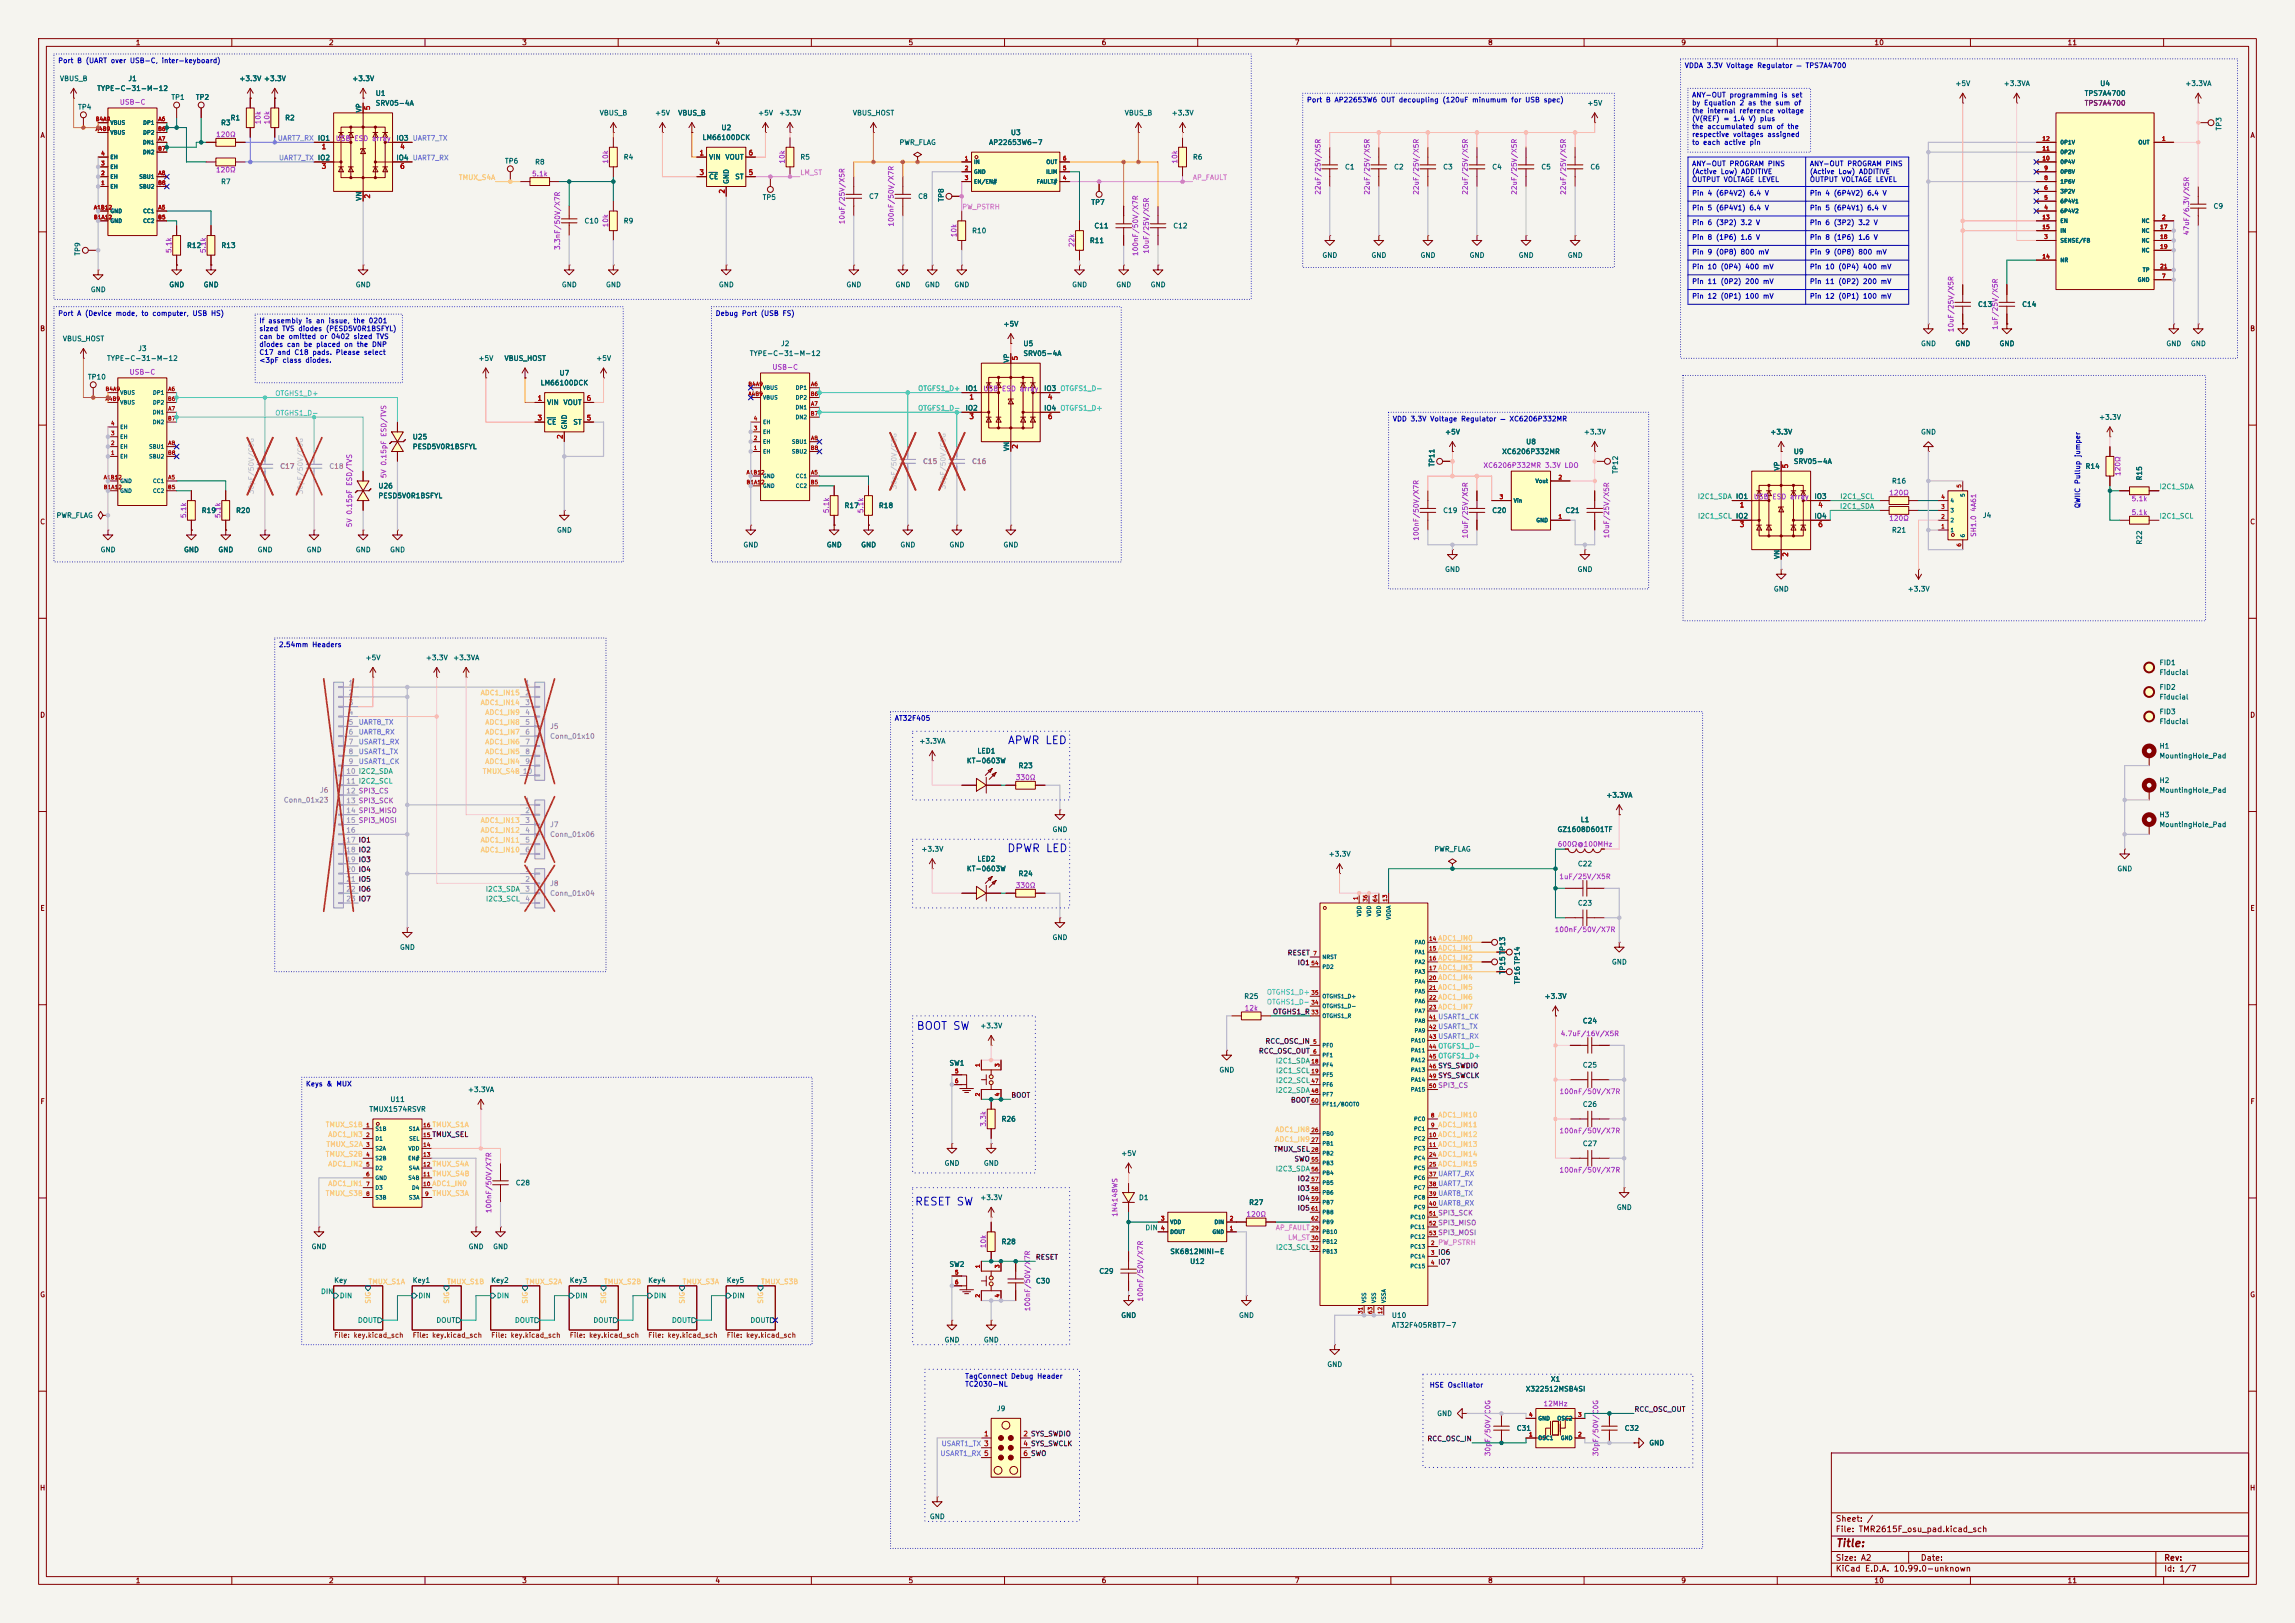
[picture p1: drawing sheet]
<svg xmlns="http://www.w3.org/2000/svg" width="594mm" height="420mm" viewBox="0 0 594 420" stroke-linecap="round" stroke-linejoin="round" font-family="sans-serif">
<defs><g id="words">
<g font-size="2" fill="#0000c2">
<text x="260.7" y="193.1">APWR LED</text>
<text x="260.6" y="221">DPWR LED</text>
<text x="237.1" y="267">BOOT SW</text>
<text x="236.7" y="312.5">RESET SW</text>
</g>
<text font-size="2" fill="#840000" x="475" y="400.8">Title:</text>
<g font-size="1.5" fill="#840000">
<text x="475" y="394.1">Sheet: /</text>
<text x="475" y="396.8">File: TMR2615F_osu_pad.kicad_sch</text>
<text x="475" y="407">KiCad E.D.A. 10.99.0-unknown</text>
<text x="475" y="404.2">Size: A2</text>
<text x="497" y="404.2">Date:</text>
<text x="560" y="404.2">Rev:</text>
<text x="560" y="407">Id: 1/7</text>
</g>
<g font-size="1.3" fill="#840000">
<text x="35" y="12">1</text>
<text x="85" y="12">2</text>
<text x="135" y="12">3</text>
<text x="185" y="12">4</text>
<text x="235" y="12">5</text>
<text x="285" y="12">6</text>
<text x="335" y="12">7</text>
<text x="385" y="12">8</text>
<text x="435" y="12">9</text>
<text x="485" y="12">10</text>
<text x="535" y="12">11</text>
<text x="10.3" y="36">A</text>
<text x="582.3" y="36">A</text>
<text x="10.3" y="86">B</text>
<text x="582.3" y="86">B</text>
<text x="10.3" y="136">C</text>
<text x="582.3" y="136">C</text>
<text x="10.3" y="186">D</text>
<text x="582.3" y="186">D</text>
<text x="10.3" y="236">E</text>
<text x="582.3" y="236">E</text>
<text x="10.3" y="286">F</text>
<text x="582.3" y="286">F</text>
<text x="10.3" y="336">G</text>
<text x="582.3" y="336">G</text>
<text x="10.2" y="386">H</text>
<text x="582.2" y="386">H</text>
<text x="35" y="410">1</text>
<text x="85" y="410">2</text>
<text x="135" y="410">3</text>
<text x="185" y="410">4</text>
<text x="235" y="410">5</text>
<text x="285" y="410">6</text>
<text x="335" y="410">7</text>
<text x="385" y="410">8</text>
<text x="435" y="410">9</text>
<text x="485" y="410">10</text>
<text x="535" y="410">11</text>
</g>
<g font-size="1.3" fill="#0000c2">
<text x="14.9" y="16.6">Port B (UART over USB-C, inter-keyboard)</text>
<text x="435.9" y="17.9">VDDA 3.3V Voltage Regulator — TPS7A4700</text>
<text x="338.1" y="26.8">Port B AP22653W6 OUT decoupling (120uF minumum for USB spec)</text>
<text x="437.8" y="25.5">ANY-OUT programming is set</text>
<text x="437.8" y="27.6">by Equation 2 as the sum of</text>
<text x="437.8" y="29.6">the internal reference voltage</text>
<text x="437.8" y="31.7">(V(REF) = 1.4 V) plus</text>
<text x="437.8" y="33.7">the accumulated sum of the</text>
<text x="437.8" y="35.8">respective voltages assigned</text>
<text x="437.8" y="37.8">to each active pin</text>
<text x="437.8" y="43.3">ANY-OUT PROGRAM PINS</text>
<text x="437.8" y="45.4">(Active Low) ADDITIVE</text>
<text x="437.8" y="47.4">OUTPUT VOLTAGE LEVEL</text>
<text x="468.3" y="43.3">ANY-OUT PROGRAM PINS</text>
<text x="468.3" y="45.4">(Active Low) ADDITIVE</text>
<text x="468.3" y="47.4">OUTPUT VOLTAGE LEVEL</text>
<text x="437.8" y="50.9">Pin 4 (6P4V2) 6.4 V</text>
<text x="468.3" y="50.9">Pin 4 (6P4V2) 6.4 V</text>
<text x="437.8" y="54.7">Pin 5 (6P4V1) 6.4 V</text>
<text x="437.8" y="58.5">Pin 6 (3P2) 3.2 V</text>
<text x="468.3" y="54.7">Pin 5 (6P4V1) 6.4 V</text>
<text x="468.3" y="58.5">Pin 6 (3P2) 3.2 V</text>
<text x="437.8" y="62.4">Pin 8 (1P6) 1.6 V</text>
<text x="468.3" y="62.4">Pin 8 (1P6) 1.6 V</text>
<text x="437.8" y="66.2">Pin 9 (0P8) 800 mV</text>
<text x="437.8" y="70">Pin 10 (0P4) 400 mV</text>
<text x="468.3" y="66.2">Pin 9 (0P8) 800 mV</text>
<text x="468.3" y="70">Pin 10 (0P4) 400 mV</text>
<text x="437.8" y="73.8">Pin 11 (0P2) 200 mV</text>
<text x="437.8" y="77.6">Pin 12 (0P1) 100 mV</text>
<text x="468.3" y="73.8">Pin 11 (0P2) 200 mV</text>
<text x="468.3" y="77.6">Pin 12 (0P1) 100 mV</text>
<text x="14.9" y="82">Port A (Device mode, to computer, USB HS)</text>
<text x="67" y="83.9">If assembly is an issue, the 0201</text>
<text x="185.1" y="82">Debug Port (USB FS)</text>
<text x="67" y="86">sized TVS diodes (PESD5V0R1BSFYL)</text>
<text x="67" y="88">can be omitted or 0402 sized TVS</text>
<text x="67" y="90.1">diodes can be placed on the DNP</text>
<text x="67" y="92.1">C17 and C18 pads. Please select</text>
<text x="67" y="94.2">&lt;3pF class diodes.</text>
<text x="360.4" y="109.3">VDD 3.3V Voltage Regulator — XC6206P332MR</text>
<text x="538.7" y="131.6" transform="rotate(-90 538.7 131.6)">QWIIC Pullup jumper</text>
<text x="72.1" y="167.8">2.54mm Headers</text>
<text x="231.5" y="186.8">AT32F405</text>
<text x="79.1" y="281.4">Keys &amp; MUX</text>
<text x="249.7" y="357.1">TagConnect Debug Header</text>
<text x="249.7" y="359.1">TC2030-NL</text>
<text x="369.9" y="359.4">HSE Oscillator</text>
</g>
<g font-size="1.3" fill="#006464">
<text x="15.4" y="21.3">VBUS_B</text>
<text x="25" y="23.8">TYPE-C-31-M-12</text>
<text x="33.1" y="21.3">J1</text>
<text x="61.8" y="21.3">+3.3V +3.3V</text>
<text x="91" y="21.3">+3.3V</text>
<text x="506" y="22.6">+5V</text>
<text x="518.5" y="22.6">+3.3VA</text>
<text x="543.5" y="22.6">U4</text>
<text x="565.5" y="22.6">+3.3VA</text>
<text x="20.1" y="28.7">TP4</text>
<text x="44.2" y="26.1">TP1</text>
<text x="50.6" y="26.1">TP2</text>
<text x="93.9" y="29.2" transform="rotate(-90 93.9 29.2)">VP</text>
<text x="97.1" y="25.1">U1</text>
<text x="97.1" y="27.6">SRV05-4A</text>
<text x="410.7" y="27.6">+5V</text>
<text x="539.4" y="25.1">TPS7A4700</text>
<text x="57.1" y="32.7">R3</text>
<text x="59.5" y="31.5">R1</text>
<text x="73.7" y="31.5">R2</text>
<text x="155.1" y="30.2">VBUS_B</text>
<text x="169.4" y="30.2">+5V</text>
<text x="175.4" y="30.2">VBUS_B</text>
<text x="186.6" y="34">U2</text>
<text x="196.1" y="30.2">+5V</text>
<text x="201.5" y="30.2">+3.3V</text>
<text x="220.6" y="30.2">VBUS_HOST</text>
<text x="261.5" y="35.3">U3</text>
<text x="291" y="30.2">VBUS_B</text>
<text x="303.1" y="30.2">+3.3V</text>
<text x="575.3" y="33.9" transform="rotate(-90 575.3 33.9)">TP3</text>
<text x="82.1" y="36.7">IO1</text>
<text x="82.1" y="41.8">IO2</text>
<text x="102.5" y="36.7">IO3 UART7_TX</text>
<text x="102.5" y="41.8">IO4 UART7_RX</text>
<text x="102.5" y="36.7">IO3</text>
<text x="102.5" y="41.8">IO4</text>
<text x="161.3" y="41.6">R4</text>
<text x="181.7" y="36.5">LM66100DCK</text>
<text x="183.4" y="41.6">VIN</text>
<text x="187.6" y="41.6">VOUT</text>
<text x="207" y="41.6">R5</text>
<text x="232.7" y="37.8">PWR_FLAG</text>
<text x="255.9" y="37.8">AP22653W6-7</text>
<text x="308.6" y="41.6">R6</text>
<text x="57.1" y="48">R7</text>
<text x="130.6" y="42.6">TP6</text>
<text x="138.4" y="42.9">R8</text>
<text x="183.4" y="46.7">CE</text>
<text x="188.9" y="47.8" transform="rotate(-90 188.9 47.8)">GND</text>
<text x="190.2" y="46.7">ST</text>
<text x="348" y="44.2">C1</text>
<text x="360.7" y="44.2">C2</text>
<text x="373.4" y="44.2">C3</text>
<text x="386.1" y="44.2">C4</text>
<text x="398.8" y="44.2">C5</text>
<text x="411.5" y="44.2">C6</text>
<text x="93.9" y="52.1" transform="rotate(-90 93.9 52.1)">VN</text>
<text x="197.3" y="52">TP5</text>
<text x="224.8" y="51.8">C7</text>
<text x="237.5" y="51.8">C8</text>
<text x="244.6" y="52.3" transform="rotate(-90 244.6 52.3)">TP8</text>
<text x="282.3" y="53.3">TP7</text>
<text x="151.1" y="58.1">C10</text>
<text x="161.3" y="58.1">R9</text>
<text x="283.1" y="59.4">C11</text>
<text x="303.5" y="59.4">C12</text>
<text x="572.8" y="54.3">C9</text>
<text x="48.3" y="64.5">R12</text>
<text x="57.2" y="64.5">R13</text>
<text x="251.5" y="60.7">R10</text>
<text x="281.9" y="63.2">R11</text>
<text x="21" y="66.3" transform="rotate(-90 21 66.3)">TP9</text>
<text x="342.1" y="67">GND</text>
<text x="354.8" y="67">GND</text>
<text x="367.5" y="67">GND</text>
<text x="380.2" y="67">GND</text>
<text x="392.9" y="67">GND</text>
<text x="405.6" y="67">GND</text>
<text x="23.4" y="75.9">GND</text>
<text x="43.7" y="74.6">GND</text>
<text x="52.6" y="74.6">GND</text>
<text x="91.9" y="74.6">GND</text>
<text x="145.3" y="74.6">GND</text>
<text x="156.7" y="74.6">GND</text>
<text x="185.9" y="74.6">GND</text>
<text x="218.9" y="74.6">GND</text>
<text x="231.6" y="74.6">GND</text>
<text x="239.3" y="74.6">GND</text>
<text x="246.9" y="74.6">GND</text>
<text x="277.4" y="74.6">GND</text>
<text x="288.8" y="74.6">GND</text>
<text x="297.7" y="74.6">GND</text>
<text x="511.8" y="79.7">C13</text>
<text x="523.2" y="79.7">C14</text>
<text x="16.1" y="88.6">VBUS_HOST</text>
<text x="202" y="89.9">J2</text>
<text x="259.6" y="84.8">+5V</text>
<text x="264.7" y="89.9">U5</text>
<text x="497.1" y="89.9">GND</text>
<text x="506" y="89.9">GND</text>
<text x="517.4" y="89.9">GND</text>
<text x="560.6" y="89.9">GND</text>
<text x="566.9" y="89.9">GND</text>
<text x="27.6" y="93.7">TYPE-C-31-M-12</text>
<text x="35.6" y="91.1">J3</text>
<text x="123.7" y="93.7">+5V</text>
<text x="130.4" y="93.7">VBUS_HOST</text>
<text x="154.2" y="93.7">+5V</text>
<text x="193.9" y="92.4">TYPE-C-31-M-12</text>
<text x="261.5" y="94" transform="rotate(-90 261.5 94)">VP</text>
<text x="264.7" y="92.4">SRV05-4A</text>
<text x="22.6" y="98.5">TP10</text>
<text x="139.8" y="100">LM66100DCK</text>
<text x="144.7" y="97.5">U7</text>
<text x="249.8" y="101.5">IO1</text>
<text x="270.1" y="101.5">IO3 OTGFS1_D-</text>
<text x="270.1" y="101.5">IO3</text>
<text x="141.5" y="105.1">VIN</text>
<text x="145.7" y="105.1">VOUT</text>
<text x="249.8" y="106.6">IO2</text>
<text x="270.1" y="106.6">IO4 OTGFS1_D+</text>
<text x="270.1" y="106.6">IO4</text>
<text x="141.5" y="110.2">CE</text>
<text x="147" y="111.3" transform="rotate(-90 147 111.3)">GND</text>
<text x="148.2" y="110.2">ST</text>
<text x="373.9" y="112.7">+5V</text>
<text x="409.8" y="112.7">+3.3V</text>
<text x="458.1" y="112.7">+3.3V</text>
<text x="497.1" y="112.7">GND</text>
<text x="543.2" y="108.9">+3.3V</text>
<text x="106.7" y="114">U25</text>
<text x="106.7" y="116.5">PESD5V0R1BSFYL</text>
<text x="261.5" y="116.9" transform="rotate(-90 261.5 116.9)">VN</text>
<text x="388.7" y="117.8">XC6206P332MR</text>
<text x="394.9" y="115.3">U8</text>
<text x="464.1" y="117.8">U9</text>
<text x="371.6" y="120.9" transform="rotate(-90 371.6 120.9)">TP11</text>
<text x="419.1" y="122.7" transform="rotate(-90 419.1 122.7)">TP12</text>
<text x="460.9" y="121.9" transform="rotate(-90 460.9 121.9)">VP</text>
<text x="464.1" y="120.4">SRV05-4A</text>
<text x="489.5" y="125.4">R16</text>
<text x="539.7" y="121.6">R14</text>
<text x="554.7" y="124.5" transform="rotate(-90 554.7 124.5)">R15</text>
<text x="97.8" y="126.7">U26</text>
<text x="97.8" y="129.2">PESD5V0R1BSFYL</text>
<text x="218.4" y="131.8">R17</text>
<text x="227.3" y="131.8">R18</text>
<text x="449.2" y="129.4">IO1</text>
<text x="469.5" y="129.4">IO3</text>
<text x="14.5" y="134.3">PWR_FLAG</text>
<text x="52.1" y="133.1">R19</text>
<text x="61" y="133.1">R20</text>
<text x="373.4" y="133.1">C19</text>
<text x="386.1" y="133.1">C20</text>
<text x="405" y="133.1">C21</text>
<text x="449.2" y="134.5">IO2</text>
<text x="469.5" y="134.5">IO4</text>
<text x="513.1" y="134.3">J4</text>
<text x="25.9" y="143.2">GND</text>
<text x="47.5" y="143.2">GND</text>
<text x="56.4" y="143.2">GND</text>
<text x="66.5" y="143.2">GND</text>
<text x="79.2" y="143.2">GND</text>
<text x="91.9" y="143.2">GND</text>
<text x="100.8" y="143.2">GND</text>
<text x="144" y="138.1">GND</text>
<text x="192.3" y="141.9">GND</text>
<text x="213.9" y="141.9">GND</text>
<text x="222.8" y="141.9">GND</text>
<text x="232.9" y="141.9">GND</text>
<text x="245.6" y="141.9">GND</text>
<text x="259.6" y="141.9">GND</text>
<text x="489.5" y="138.1">R21</text>
<text x="554.7" y="141.1" transform="rotate(-90 554.7 141.1)">R22</text>
<text x="373.9" y="148.3">GND</text>
<text x="408.2" y="148.3">GND</text>
<text x="460.9" y="144.8" transform="rotate(-90 460.9 144.8)">VN</text>
<text x="459" y="153.4">GND</text>
<text x="493.6" y="153.4">+3.3V</text>
<text x="94.5" y="171.2">+5V</text>
<text x="110.1" y="171.2">+3.3V</text>
<text x="117.2" y="171.2">+3.3VA</text>
<text x="558.8" y="172.4">FID1</text>
<text x="558.8" y="178.8">FID2</text>
<text x="558.8" y="175">Fiducial</text>
<text x="558.8" y="185.1">FID3</text>
<text x="558.8" y="181.3">Fiducial</text>
<text x="558.8" y="187.7">Fiducial</text>
<text x="237.8" y="192.7">+3.3VA</text>
<text x="250.1" y="197.8">KT-0603W</text>
<text x="252.8" y="195.3">LED1</text>
<text x="558.8" y="194">H1</text>
<text x="558.8" y="196.6">MountingHole_Pad</text>
<text x="263.5" y="199.1">R23</text>
<text x="558.8" y="202.9">H2</text>
<text x="415.6" y="206.7">+3.3VA</text>
<text x="558.8" y="205.4">MountingHole_Pad</text>
<text x="272.3" y="215.6">GND</text>
<text x="403" y="215.6">GZ1608D601TF</text>
<text x="409" y="213.1">L1</text>
<text x="558.8" y="211.8">H3</text>
<text x="558.8" y="214.3">MountingHole_Pad</text>
<text x="238.4" y="220.7">+3.3V</text>
<text x="343.8" y="222">+3.3V</text>
<text x="371.1" y="220.7">PWR_FLAG</text>
<text x="250.1" y="225.8">KT-0603W</text>
<text x="252.8" y="223.2">LED2</text>
<text x="263.5" y="227">R24</text>
<text x="408.3" y="224.5">C22</text>
<text x="547.9" y="225.8">GND</text>
<text x="408.3" y="234.7">C23</text>
<text x="272.3" y="243.5">GND</text>
<text x="103.4" y="246.1">GND</text>
<text x="417.1" y="249.9">GND</text>
<text x="389.8" y="252.3" transform="rotate(-90 389.8 252.3)">TP15 TP13</text>
<text x="393.7" y="254.8" transform="rotate(-90 393.7 254.8)">TP16 TP14</text>
<text x="321.9" y="258.8">R25</text>
<text x="399.6" y="258.8">+3.3V</text>
<text x="253.6" y="266.4">+3.3V</text>
<text x="409.5" y="265.1">C24</text>
<text x="245.6" y="276.1">SW1</text>
<text x="315.5" y="277.8">GND</text>
<text x="409.5" y="276.6">C25</text>
<text x="95.5" y="288">TMUX1574RSVR</text>
<text x="100.9" y="285.5">U11</text>
<text x="121" y="282.9">+3.3VA</text>
<text x="409.5" y="286.7">C26</text>
<text x="259.1" y="290.5">R26</text>
<text x="290.1" y="299.4">+5V</text>
<text x="409.5" y="296.9">C27</text>
<text x="244.3" y="302">GND</text>
<text x="254.5" y="302">GND</text>
<text x="133.4" y="307">C28</text>
<text x="253.6" y="310.9">+3.3V</text>
<text x="294.6" y="310.9">D1</text>
<text x="323.2" y="312.1">R27</text>
<text x="418.3" y="313.4">GND</text>
<text x="80.5" y="323.6">GND</text>
<text x="121.2" y="323.6">GND</text>
<text x="127.5" y="323.6">GND</text>
<text x="259.1" y="322.3">R28</text>
<text x="245.6" y="328.1">SW2</text>
<text x="284.4" y="329.9">C29</text>
<text x="302.8" y="324.8">SK6812MINI-E</text>
<text x="307.9" y="327.4">U12</text>
<text x="86.4" y="332.3">Key</text>
<text x="106.7" y="332.3">Key1</text>
<text x="127" y="332.3">Key2</text>
<text x="147.3" y="332.3">Key3</text>
<text x="167.6" y="332.3">Key4</text>
<text x="188" y="332.3">Key5</text>
<text x="268" y="332.4">C30</text>
<text x="290.1" y="341.3">GND</text>
<text x="320.5" y="341.3">GND</text>
<text x="360.1" y="341.3">U10</text>
<text x="244.3" y="347.7">GND</text>
<text x="254.5" y="347.7">GND</text>
<text x="360.1" y="343.9">AT32F405RBT7-7</text>
<text x="343.4" y="354">GND</text>
<text x="401.3" y="357.8">X1</text>
<text x="257.9" y="365.5">J9</text>
<text x="394.8" y="360.4">X322512MSB4SI</text>
<text x="371.8" y="366.7">GND</text>
<text x="392.4" y="370.5">C31</text>
<text x="420.4" y="370.5">C32</text>
<text x="426.7" y="374.4">GND</text>
<text x="240.5" y="393.4">GND</text>
</g>
<g font-size="1.3" fill="#a33bff">
<text x="30.9" y="27.4">USB-C</text>
<text x="55.8" y="35.8">120Ω</text>
<text x="67.8" y="32.3" transform="rotate(-90 67.8 32.3)">10k</text>
<text x="70.1" y="32.3" transform="rotate(-90 70.1 32.3)">10k</text>
<text x="86.8" y="36.8">USB</text>
<text x="91.6" y="36.8">ESD array</text>
<text x="55.8" y="44.9">120Ω</text>
<text x="137.6" y="45.9">5.1k</text>
<text x="157.7" y="42.5" transform="rotate(-90 157.7 42.5)">10k</text>
<text x="203.4" y="42.5" transform="rotate(-90 203.4 42.5)">10k</text>
<text x="305" y="42.5" transform="rotate(-90 305 42.5)">10k</text>
<text x="342.1" y="50.5" transform="rotate(-90 342.1 50.5)">22uF/25V/X5R</text>
<text x="354.8" y="50.5" transform="rotate(-90 354.8 50.5)">22uF/25V/X5R</text>
<text x="367.5" y="50.5" transform="rotate(-90 367.5 50.5)">22uF/25V/X5R</text>
<text x="380.2" y="50.5" transform="rotate(-90 380.2 50.5)">22uF/25V/X5R</text>
<text x="392.9" y="50.5" transform="rotate(-90 392.9 50.5)">22uF/25V/X5R</text>
<text x="405.6" y="50.5" transform="rotate(-90 405.6 50.5)">22uF/25V/X5R</text>
<text x="157.7" y="59" transform="rotate(-90 157.7 59)">10k</text>
<text x="218.9" y="58.2" transform="rotate(-90 218.9 58.2)">10uF/25V/X5R</text>
<text x="231.6" y="58.8" transform="rotate(-90 231.6 58.8)">100nF/50V/X7R</text>
<text x="44.7" y="65.6" transform="rotate(-90 44.7 65.6)">5.1k</text>
<text x="53.5" y="65.6" transform="rotate(-90 53.5 65.6)">5.1k</text>
<text x="145.2" y="64.8" transform="rotate(-90 145.2 64.8)">3.3nF/50V/X7R</text>
<text x="247.9" y="61.5" transform="rotate(-90 247.9 61.5)">10k</text>
<text x="278.3" y="64.1" transform="rotate(-90 278.3 64.1)">22k</text>
<text x="297.6" y="65.8" transform="rotate(-90 297.6 65.8)">10uF/25V/X5R</text>
<text x="566.9" y="61" transform="rotate(-90 566.9 61)">47uF/6.3V/X5R</text>
<text x="294.8" y="66.4" transform="rotate(-90 294.8 66.4)">100nF/50V/X7R</text>
<text x="505.9" y="86.1" transform="rotate(-90 505.9 86.1)">10uF/25V/X5R</text>
<text x="517.4" y="85.5" transform="rotate(-90 517.4 85.5)">1uF/25V/X5R</text>
<text x="199.8" y="96">USB-C</text>
<text x="33.4" y="97.2">USB-C</text>
<text x="254.4" y="101.6">USB</text>
<text x="259.2" y="101.6">ESD array</text>
<text x="100.3" y="123.9" transform="rotate(-90 100.3 123.9)">5V 0.15pF ESD/TVS</text>
<text x="383.8" y="121.4">XC6206P332MR 3.3V LDO</text>
<text x="549.1" y="123.3" transform="rotate(-90 549.1 123.3)">120Ω</text>
<text x="453.8" y="129.5">USB</text>
<text x="458.6" y="129.5">ESD array</text>
<text x="488.8" y="128.5">120Ω</text>
<text x="551.6" y="130">5.1k</text>
<text x="48.5" y="134.2" transform="rotate(-90 48.5 134.2)">5.1k</text>
<text x="57.4" y="134.2" transform="rotate(-90 57.4 134.2)">5.1k</text>
<text x="91.4" y="136.6" transform="rotate(-90 91.4 136.6)">5V 0.15pF ESD/TVS</text>
<text x="214.8" y="132.9" transform="rotate(-90 214.8 132.9)">5.1k</text>
<text x="223.7" y="132.9" transform="rotate(-90 223.7 132.9)">5.1k</text>
<text x="488.8" y="135.1">120Ω</text>
<text x="551.6" y="133.6">5.1k</text>
<text x="367.5" y="140" transform="rotate(-90 367.5 140)">100nF/50V/X7R</text>
<text x="380.2" y="139.4" transform="rotate(-90 380.2 139.4)">10uF/25V/X5R</text>
<text x="416.8" y="139.4" transform="rotate(-90 416.8 139.4)">10uF/25V/X5R</text>
<text x="511.8" y="139.1" transform="rotate(-90 511.8 139.1)">SH1.0 4A61</text>
<text x="262.8" y="202.1">330Ω</text>
<text x="403" y="219.4">600Ω@100MHz</text>
<text x="403.5" y="227.8">1uF/25V/X5R</text>
<text x="262.8" y="230.1">330Ω</text>
<text x="402.2" y="241.5">100nF/50V/X7R</text>
<text x="322" y="261.8">12k</text>
<text x="403.8" y="268.4">4.7uF/16V/X5R</text>
<text x="403.5" y="283.4">100nF/50V/X7R</text>
<text x="255.5" y="291.7" transform="rotate(-90 255.5 291.7)">3.3k</text>
<text x="403.5" y="293.6">100nF/50V/X7R</text>
<text x="403.5" y="303.7">100nF/50V/X7R</text>
<text x="127.5" y="314" transform="rotate(-90 127.5 314)">100nF/50V/X7R</text>
<text x="289.5" y="315" transform="rotate(-90 289.5 315)">1N4148WS</text>
<text x="322.5" y="315.2">120Ω</text>
<text x="255.5" y="323.1" transform="rotate(-90 255.5 323.1)">10k</text>
<text x="266.9" y="339.4" transform="rotate(-90 266.9 339.4)">100nF/50V/X7R</text>
<text x="296.1" y="336.9" transform="rotate(-90 296.1 336.9)">100nF/50V/X7R</text>
<text x="399.4" y="364.2">12MHz</text>
<text x="386" y="377" transform="rotate(-90 386 377)">30pF/50V/C0G</text>
<text x="414" y="377" transform="rotate(-90 414 377)">30pF/50V/C0G</text>
</g>
<g font-size="1.3" fill="#a90000">
<text x="96.1" y="28.6" transform="rotate(-90 96.1 28.6)">5</text>
<text x="83.1" y="38.9">1</text>
<text x="103.4" y="38.9">4</text>
<text x="180.9" y="40.5">1</text>
<text x="193.6" y="40.5">6</text>
<text x="83.1" y="44">3</text>
<text x="103.4" y="44">6</text>
<text x="180.9" y="45.6">3</text>
<text x="193.6" y="45.6">5</text>
<text x="96.1" y="51.5" transform="rotate(-90 96.1 51.5)">2</text>
<text x="187.8" y="50.2" transform="rotate(-90 187.8 50.2)">2</text>
<text x="263.7" y="93.4" transform="rotate(-90 263.7 93.4)">5</text>
<text x="139" y="104">1</text>
<text x="151.7" y="104">6</text>
<text x="250.8" y="103.7">1</text>
<text x="271.1" y="103.7">4</text>
<text x="139" y="109.1">3</text>
<text x="145.9" y="113.7" transform="rotate(-90 145.9 113.7)">2</text>
<text x="151.7" y="109.1">5</text>
<text x="250.8" y="108.8">3</text>
<text x="271.1" y="108.8">6</text>
<text x="263.7" y="116.3" transform="rotate(-90 263.7 116.3)">2</text>
<text x="463.1" y="121.4" transform="rotate(-90 463.1 121.4)">5</text>
<text x="450.1" y="131.6">1</text>
<text x="470.5" y="131.6">4</text>
<text x="450.1" y="136.7">3</text>
<text x="470.5" y="136.7">6</text>
<text x="463.1" y="144.2" transform="rotate(-90 463.1 144.2)">2</text>
<text x="254.6" y="372">1</text>
<text x="264.7" y="372">2 SYS_SWDIO</text>
<text x="264.7" y="374.5">4 SYS_SWCLK</text>
<text x="264.7" y="377.1">6 SWO</text>
</g>
<text font-size="1.3" fill="#840084" x="539.4" y="27.6">TPS7A4700</text>
<g font-size="1.3" fill="#54a0ff">
<text x="71.8" y="36.7">UART7_RX IO1</text>
<text x="72.1" y="41.8">UART7_TX IO2</text>
<text x="92.7" y="187.8">UART8_TX</text>
<text x="92.7" y="190.4">UART8_RX</text>
<text x="92.7" y="198">USART1_CK</text>
<text x="92.7" y="195.5">USART1_TX</text>
<text x="92.7" y="192.9">USART1_RX</text>
<text x="372.1" y="264">USART1_CK</text>
<text x="372.1" y="269.1">USART1_RX</text>
<text x="372.1" y="266.6">USART1_TX</text>
<text x="372.1" y="304.7">UART7_RX</text>
<text x="372.1" y="309.8">UART8_TX</text>
<text x="372.1" y="307.2">UART7_TX</text>
<text x="372.1" y="312.3">UART8_RX</text>
<text x="243.3" y="377.1">USART1_RX 5</text>
<text x="243.6" y="374.5">USART1_TX 3</text>
</g>
<g font-size="1.3" fill="#ffc857">
<text x="118.6" y="46.9">TMUX_S4A</text>
<text x="124.3" y="180.2">ADC1_IN15</text>
<text x="124.3" y="182.8">ADC1_IN14</text>
<text x="125.5" y="185.3">ADC1_IN9</text>
<text x="125.5" y="190.4">ADC1_IN7</text>
<text x="125.5" y="187.8">ADC1_IN8</text>
<text x="125.5" y="192.9">ADC1_IN6</text>
<text x="125.5" y="198">ADC1_IN4</text>
<text x="125.5" y="195.5">ADC1_IN5</text>
<text x="124.8" y="200.5">TMUX_S4B 10</text>
<text x="124.3" y="213.2">ADC1_IN13</text>
<text x="124.3" y="215.8">ADC1_IN12</text>
<text x="124.3" y="218.3">ADC1_IN11</text>
<text x="124.3" y="220.9">ADC1_IN10</text>
<text x="372.1" y="243.7">ADC1_IN0</text>
<text x="372.1" y="246.3">ADC1_IN1</text>
<text x="372.1" y="251.3">ADC1_IN3</text>
<text x="372.1" y="248.8">ADC1_IN2</text>
<text x="372.1" y="253.9">ADC1_IN4</text>
<text x="372.1" y="256.4">ADC1_IN5</text>
<text x="372.1" y="261.5">ADC1_IN7</text>
<text x="372.1" y="259">ADC1_IN6</text>
<text x="84.2" y="292">TMUX_S1B</text>
<text x="111.8" y="292">TMUX_S1A</text>
<text x="329.9" y="293.2">ADC1_IN8</text>
<text x="372.1" y="289.4">ADC1_IN10</text>
<text x="372.1" y="292">ADC1_IN11</text>
<text x="84.2" y="299.6">TMUX_S2B</text>
<text x="84.3" y="297.1">TMUX_S2A</text>
<text x="84.8" y="294.5">ADC1_IN3</text>
<text x="329.9" y="295.8">ADC1_IN9</text>
<text x="372.1" y="297.1">ADC1_IN13</text>
<text x="372.1" y="299.6">ADC1_IN14</text>
<text x="372.1" y="294.5">ADC1_IN12</text>
<text x="84.8" y="302.1">ADC1_IN2</text>
<text x="111.8" y="304.7">TMUX_S4B</text>
<text x="111.8" y="302.1">TMUX_S4A</text>
<text x="372.1" y="302.1">ADC1_IN15</text>
<text x="84.2" y="309.8">TMUX_S3B</text>
<text x="84.8" y="307.2">ADC1_IN1</text>
<text x="111.8" y="307.2">ADC1_IN0</text>
<text x="111.8" y="309.8">TMUX_S3A</text>
<text x="95.2" y="332.6">TMUX_S1A</text>
<text x="115.6" y="332.6">TMUX_S1B</text>
<text x="135.9" y="332.6">TMUX_S2A</text>
<text x="156.2" y="332.6">TMUX_S2B</text>
<text x="176.5" y="332.6">TMUX_S3A</text>
<text x="196.8" y="332.6">TMUX_S3B</text>
<text x="96.2" y="337.5" transform="rotate(-90 96.2 337.5)">SIG</text>
<text x="116.5" y="337.5" transform="rotate(-90 116.5 337.5)">SIG</text>
<text x="136.9" y="337.5" transform="rotate(-90 136.9 337.5)">SIG</text>
<text x="157.2" y="337.5" transform="rotate(-90 157.2 337.5)">SIG</text>
<text x="177.5" y="337.5" transform="rotate(-90 177.5 337.5)">SIG</text>
<text x="197.8" y="337.5" transform="rotate(-90 197.8 337.5)">SIG</text>
</g>
<g font-size="1.3" fill="#f368e0">
<text x="207" y="45.6">LM_ST</text>
<text x="308.6" y="46.9">AP_FAULT</text>
<text x="248.9" y="54.5">PW_PSTRH</text>
<text x="330.1" y="318.6">AP_FAULT</text>
<text x="333.3" y="321.2">LM_ST</text>
<text x="372.1" y="322.5">PW_PSTRH</text>
</g>
<g font-size="1.3" fill="#0abde3">
<text x="237.5" y="101.5">OTGFS1_D+</text>
<text x="237.5" y="106.6">OTGFS1_D-</text>
<text x="372.1" y="271.7">OTGFS1_D-</text>
<text x="372.1" y="274.2">OTGFS1_D+</text>
</g>
<g font-size="1.3" fill="#48dbfb">
<text x="71.1" y="107.8">OTGHS1_D-</text>
<text x="71.1" y="102.7">OTGHS1_D+</text>
<text x="327.8" y="257.7">OTGHS1_D+</text>
<text x="327.8" y="260.2">OTGHS1_D-</text>
</g>
<g font-size="1.3" fill="#939391">
<text x="72.4" y="121.6">C17</text>
<text x="85.1" y="121.6">C18</text>
<text x="238.8" y="120.4">C15</text>
<text x="251.5" y="120.4">C16</text>
<text x="142.2" y="188.9">J5</text>
<text x="142.2" y="191.5">Conn_01x10</text>
<text x="73.3" y="208">Conn_01x23</text>
<text x="82.7" y="205.4">J6</text>
<text x="142.2" y="214.3">J7</text>
<text x="142.2" y="216.9">Conn_01x06</text>
<text x="142.2" y="229.6">J8</text>
<text x="142.2" y="232.1">Conn_01x04</text>
</g>
<g font-size="1.3" fill="#c9c9c6">
<text x="66" y="128" transform="rotate(-90 66 128)">30pF/50V/C0G</text>
<text x="78.7" y="128" transform="rotate(-90 78.7 128)">30pF/50V/C0G</text>
<text x="232.4" y="126.8" transform="rotate(-90 232.4 126.8)">30pF/50V/C0G</text>
<text x="245.1" y="126.8" transform="rotate(-90 245.1 126.8)">30pF/50V/C0G</text>
</g>
<g font-size="1.3" fill="#2ecc71">
<text x="439.3" y="129.4">I2C1_SDA IO1</text>
<text x="476.1" y="132">I2C1_SDA</text>
<text x="476.2" y="129.4">I2C1_SCL</text>
<text x="558.8" y="126.9">I2C1_SDA</text>
<text x="439.3" y="134.5">I2C1_SCL IO2</text>
<text x="558.8" y="134.5">I2C1_SCL</text>
<text x="125.6" y="231">I2C3_SDA</text>
<text x="125.6" y="233.6">I2C3_SCL</text>
<text x="330.1" y="275.5">I2C1_SDA</text>
<text x="330.1" y="278">I2C1_SCL</text>
<text x="330.1" y="280.5">I2C2_SCL</text>
<text x="330.1" y="283.1">I2C2_SDA</text>
<text x="330.1" y="303.4">I2C3_SDA</text>
<text x="330.1" y="323.7">I2C3_SCL</text>
</g>
<g font-size="1.3" fill="#a5a4a2">
<text x="90.1" y="177.7">1</text>
<text x="135.8" y="177.7">1</text>
<text x="90.1" y="180.2">2</text>
<text x="90.1" y="182.8">3</text>
<text x="90.1" y="185.3">4</text>
<text x="135.8" y="180.2">2</text>
<text x="135.8" y="182.8">3</text>
<text x="135.8" y="185.3">4</text>
<text x="90.1" y="187.8">5</text>
<text x="90.1" y="190.4">6</text>
<text x="135.8" y="187.8">5</text>
<text x="135.8" y="190.4">6</text>
<text x="90.1" y="192.9">7</text>
<text x="90.1" y="195.5">8</text>
<text x="90.1" y="198">9</text>
<text x="135.8" y="192.9">7</text>
<text x="135.8" y="195.5">8</text>
<text x="135.8" y="198">9</text>
<text x="89.5" y="200.5">10 I2C2_SDA</text>
<text x="89.5" y="203.1">11 I2C2_SCL</text>
<text x="89.5" y="205.6">12 SPI3_CS</text>
<text x="89.5" y="208.2">13 SPI3_SCK</text>
<text x="135.8" y="208.2">1</text>
<text x="89.5" y="210.7">14 SPI3_MISO</text>
<text x="89.5" y="213.2">15 SPI3_MOSI</text>
<text x="89.5" y="215.8">16</text>
<text x="135.8" y="210.7">2</text>
<text x="135.8" y="213.2">3</text>
<text x="135.8" y="215.8">4</text>
<text x="89.5" y="218.3">17 IO1</text>
<text x="89.5" y="220.9">18 IO2</text>
<text x="135.8" y="218.3">5</text>
<text x="135.8" y="220.9">6</text>
<text x="89.5" y="223.4">19 IO3</text>
<text x="89.5" y="225.9">20 IO4</text>
<text x="135.8" y="225.9">1</text>
<text x="89.5" y="228.5">21 IO5</text>
<text x="89.5" y="231">22 IO6</text>
<text x="89.5" y="233.6">23 IO7</text>
<text x="135.8" y="228.5">2</text>
<text x="135.8" y="231">3</text>
<text x="135.8" y="233.6">4</text>
</g>
<g font-size="1.3" fill="#0f0f0f">
<text x="333.1" y="247.5">RESET</text>
<text x="335.7" y="250.1">IO1</text>
<text x="329.3" y="262.8">OTGHS1_R</text>
<text x="325.7" y="272.9">RCC_OSC_OUT</text>
<text x="327.4" y="270.4">RCC_OSC_IN</text>
<text x="372.1" y="276.7">SYS_SWDIO</text>
<text x="372.1" y="279.3">SYS_SWCLK</text>
<text x="261.6" y="284.4">BOOT</text>
<text x="334" y="285.6">BOOT</text>
<text x="111.8" y="294.5">TMUX_SEL</text>
<text x="329.6" y="298.3">TMUX_SEL</text>
<text x="334.9" y="300.9">SWO</text>
<text x="335.7" y="305.9">IO2</text>
<text x="335.7" y="308.5">IO3</text>
<text x="335.7" y="311">IO4</text>
<text x="335.7" y="313.6">IO5</text>
<text x="268" y="326.3">RESET</text>
<text x="372.1" y="327.5">IO7</text>
<text x="372.1" y="325">IO6</text>
<text x="422.9" y="365.6">RCC_OSC_OUT</text>
<text x="369.3" y="373.3">RCC_OSC_IN</text>
</g>
<g font-size="1.3" fill="#9b59b6">
<text x="372.1" y="281.8">SPI3_CS</text>
<text x="372.1" y="314.8">SPI3_SCK</text>
<text x="372.1" y="317.4">SPI3_MISO</text>
<text x="372.1" y="319.9">SPI3_MOSI</text>
</g>
<g font-size="1.3" fill="#009485">
<text x="296.3" y="318.6">DIN</text>
<text x="83" y="335.2">DIN</text>
<text x="87.8" y="336.3">DIN</text>
<text x="108.1" y="336.3">DIN</text>
<text x="128.5" y="336.3">DIN</text>
<text x="148.8" y="336.3">DIN</text>
<text x="169.1" y="336.3">DIN</text>
<text x="189.4" y="336.3">DIN</text>
<text x="92.5" y="342.6">DOUT</text>
<text x="112.8" y="342.6">DOUT</text>
<text x="133.1" y="342.6">DOUT</text>
<text x="153.5" y="342.6">DOUT</text>
<text x="173.8" y="342.6">DOUT</text>
<text x="194.1" y="342.6">DOUT</text>
</g>
<g font-size="1.3" fill="#725600">
<text x="86.4" y="346.5">File: key.kicad_sch</text>
<text x="106.7" y="346.5">File: key.kicad_sch</text>
<text x="127" y="346.5">File: key.kicad_sch</text>
<text x="147.3" y="346.5">File: key.kicad_sch</text>
<text x="167.6" y="346.5">File: key.kicad_sch</text>
<text x="188" y="346.5">File: key.kicad_sch</text>
</g>
<g font-size="1" fill="#a90000">
<text x="24.7" y="34.1">A4B9</text>
<text x="24.7" y="31.6">B4A9</text>
<text x="40.8" y="34.1">B6</text>
<text x="40.9" y="31.6">A6</text>
<text x="26.1" y="40.5">4</text>
<text x="40.8" y="39.2">B7</text>
<text x="40.9" y="36.7">A7</text>
<text x="249.6" y="41.7">1</text>
<text x="275" y="41.7">6</text>
<text x="528.5" y="41.7">10</text>
<text x="528.5" y="39.2">11</text>
<text x="528.5" y="36.7">12</text>
<text x="559.5" y="36.7">1</text>
<text x="26.1" y="45.5">2</text>
<text x="26.1" y="43">3</text>
<text x="40.9" y="45.5">A8</text>
<text x="249.6" y="44.3">2</text>
<text x="249.6" y="46.8">3</text>
<text x="275" y="46.8">4</text>
<text x="275" y="44.3">5</text>
<text x="529" y="46.8">8</text>
<text x="529" y="44.3">9</text>
<text x="26.1" y="48.1">1</text>
<text x="40.8" y="48.1">B8</text>
<text x="529" y="51.9">5</text>
<text x="529" y="49.4">6</text>
<text x="24.2" y="54.4">A1B12</text>
<text x="24.2" y="57">B1A12</text>
<text x="40.8" y="57">B5</text>
<text x="40.9" y="54.4">A5</text>
<text x="528.5" y="57">13</text>
<text x="528.5" y="59.5">15</text>
<text x="529" y="54.4">4</text>
<text x="559" y="59.5">17</text>
<text x="559.5" y="57">2</text>
<text x="529" y="62.1">3</text>
<text x="559" y="62.1">18</text>
<text x="559" y="64.6">19</text>
<text x="528.5" y="67.1">14</text>
<text x="559" y="69.7">21</text>
<text x="559.5" y="72.2">7</text>
<text x="27.2" y="101.4">B4A9</text>
<text x="43.4" y="101.4">A6</text>
<text x="193.6" y="100.2">B4A9</text>
<text x="209.8" y="100.2">A6</text>
<text x="27.2" y="104">A4B9</text>
<text x="43.3" y="104">B6</text>
<text x="43.4" y="106.5">A7</text>
<text x="193.6" y="102.7">A4B9</text>
<text x="209.7" y="102.7">B6</text>
<text x="209.7" y="107.8">B7</text>
<text x="209.8" y="105.2">A7</text>
<text x="28.6" y="112.9">3</text>
<text x="28.6" y="110.3">4</text>
<text x="43.3" y="109">B7</text>
<text x="195" y="111.6">3</text>
<text x="195" y="109">4</text>
<text x="28.6" y="117.9">1</text>
<text x="28.6" y="115.4">2</text>
<text x="43.3" y="117.9">B8</text>
<text x="43.4" y="115.4">A8</text>
<text x="195" y="116.7">1</text>
<text x="195" y="114.1">2</text>
<text x="209.7" y="116.7">B8</text>
<text x="209.8" y="114.1">A8</text>
<text x="26.7" y="124.3">A1B12</text>
<text x="43.4" y="124.3">A5</text>
<text x="193.1" y="123">A1B12</text>
<text x="193.1" y="125.6">B1A12</text>
<text x="209.7" y="125.6">B5</text>
<text x="209.8" y="123">A5</text>
<text x="403.3" y="124.3">2</text>
<text x="26.7" y="126.8">B1A12</text>
<text x="43.3" y="126.8">B5</text>
<text x="388" y="129.4">3</text>
<text x="502.3" y="131.9">3</text>
<text x="502.3" y="129.4">4</text>
<text x="507.8" y="126.3" transform="rotate(-90 507.8 126.3)">5</text>
<text x="403.3" y="134.4">1</text>
<text x="502.3" y="137">1</text>
<text x="502.3" y="134.4">2</text>
<text x="507.8" y="141.6" transform="rotate(-90 507.8 141.6)">6</text>
<text x="351.6" y="233" transform="rotate(-90 351.6 233)">1</text>
<text x="354.2" y="233.5" transform="rotate(-90 354.2 233.5)">36</text>
<text x="356.7" y="233.5" transform="rotate(-90 356.7 233.5)">64</text>
<text x="359.2" y="233.5" transform="rotate(-90 359.2 233.5)">13</text>
<text x="369.8" y="243.7">14</text>
<text x="339.3" y="250">54</text>
<text x="339.8" y="247.5">7</text>
<text x="369.8" y="246.2">15</text>
<text x="369.8" y="248.7">16</text>
<text x="369.8" y="251.3">17</text>
<text x="339.3" y="257.6">35</text>
<text x="369.8" y="253.8">20</text>
<text x="369.8" y="256.4">21</text>
<text x="339.3" y="262.7">33</text>
<text x="339.3" y="260.2">34</text>
<text x="369.8" y="258.9">22</text>
<text x="369.8" y="261.4">23</text>
<text x="369.8" y="264">41</text>
<text x="369.8" y="266.5">42</text>
<text x="369.8" y="269.1">43</text>
<text x="339.3" y="275.4">18</text>
<text x="339.8" y="270.3">5</text>
<text x="339.8" y="272.9">6</text>
<text x="369.8" y="271.6">44</text>
<text x="369.8" y="274.1">45</text>
<text x="247" y="278">5</text>
<text x="247" y="280.5">6</text>
<text x="253.8" y="276.2" transform="rotate(-90 253.8 276.2)">1</text>
<text x="258.9" y="276.2" transform="rotate(-90 258.9 276.2)">3</text>
<text x="339.3" y="278">19</text>
<text x="339.3" y="280.5">47</text>
<text x="369.8" y="276.7">46</text>
<text x="369.8" y="279.2">49</text>
<text x="369.8" y="281.8">50</text>
<text x="253.8" y="283.8" transform="rotate(-90 253.8 283.8)">2</text>
<text x="258.9" y="283.8" transform="rotate(-90 258.9 283.8)">4</text>
<text x="339.3" y="283">48</text>
<text x="339.3" y="285.6">60</text>
<text x="94.6" y="291.9">1</text>
<text x="109.4" y="291.9">16</text>
<text x="339.3" y="293.2">26</text>
<text x="370.2" y="289.4">8</text>
<text x="370.2" y="291.9">9</text>
<text x="94.6" y="294.5">2</text>
<text x="94.6" y="297">3</text>
<text x="94.6" y="299.5">4</text>
<text x="109.4" y="299.5">13</text>
<text x="109.4" y="297">14</text>
<text x="109.4" y="294.5">15</text>
<text x="339.3" y="295.7">27</text>
<text x="339.3" y="298.3">28</text>
<text x="369.8" y="294.5">10</text>
<text x="369.8" y="297">11</text>
<text x="369.8" y="299.5">24</text>
<text x="94.6" y="302.1">5</text>
<text x="94.6" y="304.6">6</text>
<text x="109.4" y="304.6">11</text>
<text x="109.4" y="302.1">12</text>
<text x="339.3" y="300.8">55</text>
<text x="339.3" y="303.4">56</text>
<text x="339.3" y="305.9">57</text>
<text x="369.8" y="302.1">25</text>
<text x="369.8" y="304.6">37</text>
<text x="94.6" y="307.2">7</text>
<text x="94.6" y="309.7">8</text>
<text x="109.4" y="307.2">10</text>
<text x="109.9" y="309.7">9</text>
<text x="339.3" y="308.4">58</text>
<text x="339.3" y="311">59</text>
<text x="369.8" y="307.2">38</text>
<text x="369.8" y="309.7">39</text>
<text x="300.4" y="316.1">3</text>
<text x="318.2" y="316.1">2</text>
<text x="339.3" y="313.5">61</text>
<text x="339.3" y="316.1">62</text>
<text x="369.8" y="312.2">40</text>
<text x="369.8" y="314.8">51</text>
<text x="369.8" y="317.3">52</text>
<text x="300.4" y="318.6">4</text>
<text x="318.2" y="318.6">1</text>
<text x="339.3" y="318.6">29</text>
<text x="339.3" y="321.1">30</text>
<text x="339.3" y="323.7">32</text>
<text x="369.8" y="319.9">53</text>
<text x="370.2" y="322.4">2</text>
<text x="253.8" y="328.3" transform="rotate(-90 253.8 328.3)">1</text>
<text x="258.9" y="328.3" transform="rotate(-90 258.9 328.3)">3</text>
<text x="370.2" y="324.9">3</text>
<text x="370.2" y="327.5">4</text>
<text x="247" y="330">5</text>
<text x="247" y="332.6">6</text>
<text x="253.8" y="335.9" transform="rotate(-90 253.8 335.9)">2</text>
<text x="258.9" y="335.9" transform="rotate(-90 258.9 335.9)">4</text>
<text x="352.9" y="340.2" transform="rotate(-90 352.9 340.2)">31</text>
<text x="355.4" y="340.2" transform="rotate(-90 355.4 340.2)">63</text>
<text x="358" y="340.2" transform="rotate(-90 358 340.2)">12</text>
<text x="395.6" y="371.9">1</text>
<text x="395.6" y="366.9">4</text>
<text x="408.3" y="371.9">2</text>
<text x="408.3" y="366.9">3</text>
</g>
<g font-size="1" fill="#006464">
<text x="28.4" y="35.1">VBUS</text>
<text x="28.4" y="32.5">VBUS</text>
<text x="36.9" y="32.5">DP1</text>
<text x="36.9" y="35.1">DP2</text>
<text x="28.4" y="41.4">EH</text>
<text x="36.9" y="37.6">DN1</text>
<text x="36.9" y="40.1">DN2</text>
<text x="533.1" y="40.1">0P2V</text>
<text x="533.1" y="37.6">0P1V</text>
<text x="553.4" y="37.6">OUT</text>
<text x="28.4" y="46.5">EH</text>
<text x="28.4" y="43.9">EH</text>
<text x="35.9" y="46.5">SBU1</text>
<text x="252" y="42.7">IN</text>
<text x="252" y="45.2">GND</text>
<text x="252" y="47.8">EN/EN#</text>
<text x="268.2" y="47.8">FAULT#</text>
<text x="270.6" y="45.2">ILIM</text>
<text x="270.7" y="42.7">OUT</text>
<text x="533.1" y="47.8">1P6V</text>
<text x="533.1" y="45.2">0P8V</text>
<text x="533.1" y="42.7">0P4V</text>
<text x="28.4" y="49">EH</text>
<text x="35.9" y="49">SBU2</text>
<text x="533.1" y="52.8">6P4V1</text>
<text x="533.1" y="50.3">3P2V</text>
<text x="28.4" y="55.4">GND</text>
<text x="28.4" y="57.9">GND</text>
<text x="36.9" y="55.4">CC1</text>
<text x="36.9" y="57.9">CC2</text>
<text x="533.1" y="55.4">6P4V2</text>
<text x="533.1" y="57.9">EN</text>
<text x="554.2" y="57.9">NC</text>
<text x="533.1" y="63">SENSE/FB</text>
<text x="533.1" y="60.5">IN</text>
<text x="554.2" y="60.5">NC</text>
<text x="554.2" y="63">NC</text>
<text x="554.2" y="65.5">NC</text>
<text x="533.1" y="68.1">NR</text>
<text x="554.5" y="70.6">TP</text>
<text x="553.2" y="73.2">GND</text>
<text x="197.4" y="101.1">VBUS</text>
<text x="205.8" y="101.1">DP1</text>
<text x="31" y="104.9">VBUS</text>
<text x="31" y="102.4">VBUS</text>
<text x="39.4" y="107.4">DN1</text>
<text x="39.5" y="102.4">DP1</text>
<text x="39.5" y="104.9">DP2</text>
<text x="197.4" y="103.6">VBUS</text>
<text x="205.8" y="106.2">DN1</text>
<text x="205.8" y="103.6">DP2</text>
<text x="31" y="113.8">EH</text>
<text x="31" y="111.3">EH</text>
<text x="39.4" y="110">DN2</text>
<text x="197.4" y="112.5">EH</text>
<text x="197.4" y="110">EH</text>
<text x="205.8" y="108.7">DN2</text>
<text x="31" y="118.9">EH</text>
<text x="31" y="116.3">EH</text>
<text x="38.5" y="116.3">SBU1</text>
<text x="38.5" y="118.9">SBU2</text>
<text x="197.4" y="117.6">EH</text>
<text x="197.4" y="115.1">EH</text>
<text x="204.8" y="115.1">SBU1</text>
<text x="204.8" y="117.6">SBU2</text>
<text x="31" y="125.2">GND</text>
<text x="39.5" y="125.2">CC1</text>
<text x="197.4" y="124">GND</text>
<text x="205.8" y="124">CC1</text>
<text x="397.3" y="125.2">Vout</text>
<text x="31" y="127.8">GND</text>
<text x="39.5" y="127.8">CC2</text>
<text x="197.4" y="126.5">GND</text>
<text x="205.8" y="126.5">CC2</text>
<text x="391.7" y="130.3">Vin</text>
<text x="504.7" y="130.3">4</text>
<text x="508.8" y="128.7" transform="rotate(-90 508.8 128.7)">5</text>
<text x="397.5" y="135.4">GND</text>
<text x="504.7" y="137.9">1</text>
<text x="504.7" y="135.4">2</text>
<text x="504.7" y="132.8">3</text>
<text x="508.8" y="139.2" transform="rotate(-90 508.8 139.2)">6</text>
<text x="352.6" y="237.3" transform="rotate(-90 352.6 237.3)">VDD</text>
<text x="355.1" y="237.3" transform="rotate(-90 355.1 237.3)">VDD</text>
<text x="357.6" y="237.3" transform="rotate(-90 357.6 237.3)">VDD</text>
<text x="360.2" y="238.2" transform="rotate(-90 360.2 238.2)">VDDA</text>
<text x="366" y="244.6">PA0</text>
<text x="342.1" y="248.4">NRST</text>
<text x="342.1" y="251">PD2</text>
<text x="366" y="247.1">PA1</text>
<text x="366" y="249.7">PA2</text>
<text x="366" y="252.2">PA3</text>
<text x="366" y="254.8">PA4</text>
<text x="366" y="257.3">PA5</text>
<text x="342.1" y="263.7">OTGHS1_R</text>
<text x="342.1" y="261.1">OTGHS1_D-</text>
<text x="342.1" y="258.6">OTGHS1_D+</text>
<text x="366" y="259.8">PA6</text>
<text x="366" y="262.4">PA7</text>
<text x="366" y="264.9">PA8</text>
<text x="366" y="267.5">PA9</text>
<text x="342.1" y="271.3">PF0</text>
<text x="342.1" y="273.8">PF1</text>
<text x="365" y="270">PA10</text>
<text x="365" y="272.5">PA11</text>
<text x="365" y="275.1">PA12</text>
<text x="342.1" y="276.4">PF4</text>
<text x="342.1" y="278.9">PF5</text>
<text x="342.1" y="281.4">PF6</text>
<text x="365" y="277.6">PA13</text>
<text x="365" y="280.2">PA14</text>
<text x="342.1" y="284">PF7</text>
<text x="342.1" y="286.5">PF11/BOOT0</text>
<text x="365" y="282.7">PA15</text>
<text x="97" y="292.9">S1B</text>
<text x="105.7" y="292.9">S1A</text>
<text x="365.9" y="290.3">PC0</text>
<text x="365.9" y="292.9">PC1</text>
<text x="97" y="295.4">D1</text>
<text x="97" y="297.9">S2A</text>
<text x="105.6" y="297.9">VDD</text>
<text x="105.8" y="295.4">SEL</text>
<text x="342.1" y="294.1">PB0</text>
<text x="342.1" y="296.7">PB1</text>
<text x="342.1" y="299.2">PB2</text>
<text x="365.9" y="295.4">PC2</text>
<text x="365.9" y="297.9">PC3</text>
<text x="97" y="300.5">S2B</text>
<text x="97" y="303">D2</text>
<text x="97" y="305.6">GND</text>
<text x="105.5" y="300.5">EN#</text>
<text x="105.5" y="305.6">S4B</text>
<text x="105.7" y="303">S4A</text>
<text x="342.1" y="301.8">PB3</text>
<text x="342.1" y="304.3">PB4</text>
<text x="365.9" y="300.5">PC4</text>
<text x="365.9" y="303">PC5</text>
<text x="365.9" y="305.6">PC6</text>
<text x="97" y="308.1">D3</text>
<text x="97" y="310.6">S3B</text>
<text x="105.7" y="310.6">S3A</text>
<text x="106.5" y="308.1">D4</text>
<text x="342.1" y="306.8">PB5</text>
<text x="342.1" y="309.4">PB6</text>
<text x="342.1" y="311.9">PB7</text>
<text x="365.9" y="308.1">PC7</text>
<text x="365.9" y="310.6">PC8</text>
<text x="302.8" y="317">VDD</text>
<text x="314.2" y="317">DIN</text>
<text x="342.1" y="314.5">PB8</text>
<text x="342.1" y="317">PB9</text>
<text x="364.9" y="315.7">PC10</text>
<text x="365.9" y="313.2">PC9</text>
<text x="302.8" y="319.5">DOUT</text>
<text x="313.7" y="319.5">GND</text>
<text x="342.1" y="319.5">PB10</text>
<text x="342.1" y="322.1">PB12</text>
<text x="364.9" y="323.3">PC13</text>
<text x="364.9" y="318.3">PC11</text>
<text x="364.9" y="320.8">PC12</text>
<text x="342.1" y="324.6">PB13</text>
<text x="364.9" y="325.9">PC14</text>
<text x="364.9" y="328.4">PC15</text>
<text x="353.8" y="337.3" transform="rotate(-90 353.8 337.3)">VSS</text>
<text x="356.4" y="337.3" transform="rotate(-90 356.4 337.3)">VSS</text>
<text x="358.9" y="337.3" transform="rotate(-90 358.9 337.3)">VSSA</text>
<text x="398" y="367.8">GND</text>
<text x="403" y="367.8">OSC2</text>
<text x="398" y="372.9">OSC1</text>
<text x="403.9" y="372.9">GND</text>
</g>
</g></defs>
<path d="M0 0h594v420h-594z" fill="#f5f4ef" stroke="#f5f4ef" stroke-width=".26"/>
<g fill="none" stroke="#840000" stroke-width=".26">
<path d="M10 10h574v400h-574zM12 12h570v396h-570zM60 10v2M110 10v2M160 10v2M210 10v2M260 10v2M310 10v2M360 10v2M410 10v2M460 10v2M510 10v2"/>
<path d="M560 10v2M10 60h2M582 60h2M10 110h2M582 110h2M26.7 133.4l-.7-1.1-.6 1.1 .6 1 .7-1h1.2M27.9 133.4h.1M10 160h2M582 160h2M10 210h2M582 210h2M10 260h2"/>
<path d="M582 260h2M10 310h2M582 310h2M86.4 332.7h12.7v11.5h-12.7zM106.7 332.7h12.7v11.5h-12.7zM127 332.7h12.7v11.5h-12.7zM147.3 332.7h12.7v11.5h-12.7zM167.6 332.7h12.7v11.5h-12.7zM188 332.7h12.7v11.5h-12.7zM10 360h2M474 376h108v32h-108zM582 360h2"/>
<path d="M474 397.5h108M474 391.5h108M60 408v2M110 408v2M160 408v2M210 408v2M260 408v2M310 408v2M360 408v2M410 408v2M460 408v2M474 404.5h108"/>
<path d="M474 401.5h108M494 401.5v3M510 408v2M558 401.5v6.5M560 408v2"/>
</g>
<g fill="none" stroke="#006464" stroke-width=".26">
<path d="M86.4 334.6h.6l.6 .7-.6 .6h-.6zM94.6 332.7h1.3v.7l-.7 .6-.6-.6zM106.7 334.6h.6l.6 .7-.6 .6h-.6zM114.9 332.7h1.3v.7l-.6 .6-.7-.6zM127 334.6h.6l.7 .7-.7 .6h-.6zM135.3 332.7h1.2v.7l-.6 .6-.6-.6zM147.3 334.6h.7l.6 .7-.6 .6h-.7zM155.6 332.7h1.2v.7l-.6 .6-.6-.6zM167.6 334.6h.7l.6 .7-.6 .6h-.7zM175.9 332.7h1.3v.7l-.7 .6-.6-.6zM188 334.6h.6l.6 .7-.6 .6h-.6zM196.2 332.7h1.3v.7l-.7 .6-.6-.6z"/>
<path d="M97.8 341h.6l.7 .6-.7 .7h-.6zM118.1 341h.6l.7 .6-.7 .7h-.6zM138.4 341h.7l.6 .6-.6 .7h-.7zM158.7 341h.7l.6 .6-.6 .7h-.7zM179.1 341h.6l.6 .6-.6 .7h-.6zM199.4 341h.6l.7 .6-.7 .7h-.6z"/>
</g>
<path d="M157.7 54.6h2.1v5.1h-2.1z" fill="#ffffc2"/>
<path d="M157.7 54.6h2.1v5.1h-2.1zM158.7 52.1v2.5M158.7 59.7v2.5" fill="none" stroke="#840000" stroke-width=".26"/>
<path d="M278.4 59.7h2v5.1h-2z" fill="#ffffc2"/>
<path d="M278.4 59.7h2v5.1h-2zM279.4 57.2v2.5M279.4 64.8v2.5" fill="none" stroke="#840000" stroke-width=".26"/>
<path d="M255.5 287h2.1v5.1h-2.1z" fill="#ffffc2"/>
<path d="M255.5 287h2.1v5.1h-2.1zM256.5 284.5v2.5M256.5 292.1v2.5" fill="none" stroke="#840000" stroke-width=".26"/>
<g fill="#ffffc2">
<path d="M256.8 228.3l1-.5-.5 1.1z"/>
<path d="M255.8 227.3l1-.5-.5 1z"/>
<path d="M252.7 229.4l2.6 1.7-2.6 1.6z"/>
</g>
<path d="M248.9 231.1h3.8M252.7 229.4l2.6 1.7-2.6 1.6zM255.3 229.1v4.1M255.3 231.1h3.8M255.8 227.3l1-.5-.5 1zM256.8 228.3l1-.5-.5 1.1zM256.8 226.8l-1.8 1.8M257.8 227.8l-1.8 1.8" fill="none" stroke="#840000" stroke-width=".26"/>
<path d="M391.2 121.9h10.1v15.3h-10.1z" fill="#ffffc2"/>
<g fill="none" stroke="#840000" stroke-width=".26">
<path d="M386.1 129.5h5.1M391.2 121.9h10.1v15.3h-10.1zM401.3 134.6h5.1M401.3 124.5h5.1M383.5 243.8h2.6"/>
<circle cx="386.8" cy="243.8" r=".76"/>
</g>
<path d="M341.6 233.7h28v104.1h-28z" fill="#ffffc2"/>
<circle cx="342.9" cy="234.9" r=".38" fill="#ffffc2" stroke="#ffffc2" stroke-width=".26"/>
<g fill="none" stroke="#840000" stroke-width=".26">
<path d="M233.7 68.6v1.3h-1.3l1.3 1.2 1.2-1.2h-1.2M233.7 68.6h.1M241.3 68.6v1.3h-1.3l1.3 1.2 1.3-1.2h-1.3M241.3 68.6h.1M261.6 88.9h.1M261.6 86.4l-.7 1.2M261.6 86.4l.8 1.2M261.6 86.4v2.5M215.9 135.9v1.3h1.3l-1.3 1.2-1.3-1.2h1.3M215.9 135.9h.1M224.8 135.9v1.3h1.3l-1.3 1.2-1.3-1.2h1.3M224.8 135.9h.1"/>
<path d="M234.9 135.9v1.3h1.3l-1.3 1.2-1.2-1.2h1.2M234.9 135.9h.1M247.6 135.9v1.3h1.3l-1.3 1.2-1.2-1.2h1.2M247.6 135.9h.1M274.3 237.5v1.3h1.3l-1.3 1.2-1.3-1.2h1.3M274.3 237.5h.1M341.6 233.7h28v104.1h-28zM351.8 231.1v2.6M354.3 231.1v2.6M356.9 231.1v2.6M359.4 231.1v2.6M339.1 247.7h2.5"/>
<path d="M339.1 257.8h2.5M339.1 250.2h2.5M369.6 243.8h2.5M369.6 246.4h2.5M369.6 248.9h2.5M369.6 251.5h2.5M369.6 254h2.5M369.6 256.5h2.5M369.6 259.1h2.5M339.1 270.5h2.5M339.1 273.1h2.5M339.1 275.6h2.5"/>
<path d="M339.1 278.1h2.5M339.1 262.9h2.5M339.1 260.4h2.5M369.6 261.6h2.5M369.6 264.2h2.5M369.6 266.7h2.5M369.6 269.2h2.5M369.6 271.8h2.5M369.6 274.3h2.5M369.6 276.9h2.5M369.6 279.4h2.5M339.1 293.4h2.5"/>
<path d="M339.1 295.9h2.5M339.1 298.5h2.5M339.1 280.7h2.5M339.1 283.2h2.5M339.1 285.8h2.5M369.6 289.6h2.5M369.6 292.1h2.5M369.6 294.6h2.5M369.6 297.2h2.5M369.6 299.7h2.5M369.6 281.9h2.5M256.5 315h.1"/>
<path d="M256.5 312.4l-.7 1.3M256.5 312.4l.8 1.3M256.5 312.4v2.6M339.1 318.8h2.5M339.1 301h2.5M339.1 303.5h2.5M339.1 306.1h2.5M339.1 308.6h2.5M339.1 311.2h2.5M339.1 313.7h2.5M339.1 316.2h2.5M369.6 302.3h2.5"/>
<path d="M369.6 304.8h2.5M369.6 307.3h2.5M369.6 309.9h2.5M369.6 312.4h2.5M369.6 315h2.5M369.6 317.5h2.5M339.1 321.3h2.5M339.1 323.9h2.5M353.1 337.8v2.6M355.6 337.8v2.6M358.1 337.8v2.6M369.6 322.6h2.5"/>
<path d="M369.6 325.1h2.5M369.6 327.7h2.5M369.6 320h2.5"/>
<circle cx="342.9" cy="234.9" r=".38"/>
</g>
<path d="M232.9 119.9h4.1M232.9 118.9h4.1M234.9 115.6v3.3M234.9 119.9v3.3" fill="none" stroke="#9c9b98" stroke-width=".26"/>
<path d="M230.4 112l6.6 14.8M237 112l-6.6 14.8" fill="none" stroke="#e12e31" stroke-width=".46"/>
<path d="M262.9 202.2h5.1v2h-5.1z" fill="#ffffc2"/>
<path d="M260.3 203.2h2.6M262.9 202.2h5.1v2h-5.1zM268 203.2h2.5M292.1 303.5h.1M292.1 301l.8 1.3M292.1 301l-.8 1.3M292.1 301v2.5" fill="none" stroke="#840000" stroke-width=".26"/>
<path d="M322.6 315.2h5.1v2h-5.1z" fill="#ffffc2"/>
<g fill="none" stroke="#840000" stroke-width=".26">
<path d="M375.9 116.8h.1M375.9 114.3l-.7 1.3M375.9 114.3l.8 1.3M375.9 114.3v2.5M375.9 142.2v1.3h1.3l-1.3 1.3-1.3-1.3h1.3M375.9 142.2h.1M410.2 142.2v1.3h1.3l-1.3 1.3-1.3-1.3h1.3M410.2 142.2h.1M406.4 289.6h4.6M411 287.5v4.1M412 287.5v4.1M412 289.6h4.6"/>
<path d="M320 316.2h2.6M322.6 315.2h5.1v2h-5.1zM327.7 316.2h2.5"/>
</g>
<path d="M254 94h15.2v20.3h-15.2z" fill="#ffffc2"/>
<g fill="none" stroke="#840000" stroke-width=".26">
<path d="M246.4 50.8h2.5M254 94h15.2v20.3h-15.2zM255.3 99.1h1.2M255.9 97.7h11.4v13h-11.4zM255.9 99.1l.6 1.2h-1.2zM257.8 99.1h1.3M258.4 99.1l.7 1.2h-1.3zM258.4 97.7v13M261.6 91.4v25.4M264.2 99.1h1.2M264.8 99.1l.6 1.2h-1.2zM264.8 97.7v13"/>
<path d="M266.7 99.1h1.3M267.3 99.1l.7 1.2h-1.3zM248.9 101.6h9.5M248.9 106.7h7M255.3 108h1.2M255.9 108l.6 1.2h-1.2zM257.8 108h1.3M258.4 108l.7 1.2h-1.3zM261.6 103.3l.7 1.2h-1.3zM262.3 103.3h-1.3v.2M264.2 108h1.2M264.8 108l.6 1.2h-1.2z"/>
<path d="M264.8 106.7h9.5M266.7 108h1.3M267.3 108l.7 1.2h-1.3zM267.3 101.6h7"/>
<circle cx="245.6" cy="50.8" r=".76"/>
</g>
<g fill="#840000" stroke="#840000" stroke-width=".26">
<circle cx="255.9" cy="106.7" r=".28"/>
<circle cx="258.4" cy="97.7" r=".28"/>
<circle cx="258.4" cy="101.6" r=".28"/>
<circle cx="258.4" cy="110.7" r=".28"/>
<circle cx="261.6" cy="97.7" r=".28"/>
<circle cx="261.6" cy="110.7" r=".28"/>
<circle cx="264.8" cy="97.7" r=".28"/>
<circle cx="264.8" cy="106.7" r=".28"/>
<circle cx="264.8" cy="110.7" r=".28"/>
<circle cx="267.3" cy="101.6" r=".28"/>
</g>
<path d="M223.8 128.3h2v5.1h-2z" fill="#ffffc2"/>
<path d="M226.1 34.3h.1M226.1 31.8l-.8 1.2M226.1 31.8l.7 1.2M226.1 31.8v2.5M221 68.6v1.3h-1.3l1.3 1.2 1.2-1.2h-1.2M221 68.6h.1M223.8 128.3h2v5.1h-2zM224.8 125.7v2.6M224.8 133.4v2.5" fill="none" stroke="#840000" stroke-width=".26"/>
<path d="M214.9 128.3h2v5.1h-2z" fill="#ffffc2"/>
<g fill="none" stroke="#840000" stroke-width=".26">
<path d="M204.5 34.3h.1M204.5 31.8l-.8 1.2M204.5 31.8l.7 1.2M204.5 31.8v2.5M214.9 128.3h2v5.1h-2zM215.9 125.7v2.6M215.9 133.4v2.5M419.1 243.8v1.3h-1.3l1.3 1.3 1.3-1.3h-1.3M419.1 243.8h.1M406.4 279.4h4.6M411 277.4v4M412 277.4v4"/>
<path d="M412 279.4h4.6M322.6 335.3v1.3h-1.3l1.3 1.2 1.2-1.2h-1.2M322.6 335.3h.1"/>
</g>
<path d="M302.3 313.7h15.2v7.6h-15.2z" fill="#ffffc2"/>
<path d="M299.7 318.8h2.6M299.7 316.2h2.6M302.3 313.7h15.2v7.6h-15.2zM317.5 318.8h2.5M317.5 316.2h2.5" fill="none" stroke="#840000" stroke-width=".26"/>
<path d="M290.6 308.6h3l-1.5 2.6z" fill="#ffffc2"/>
<path d="M246.4 295.9v1.3h-1.3l1.3 1.3 1.2-1.3h-1.2M246.4 295.9h.1M290.6 308.6h3l-1.5 2.6zM290.6 311.2h3M292.1 306.1v2.5M292.1 311.2v2.5" fill="none" stroke="#840000" stroke-width=".26"/>
<path d="M203.5 38.1h2v5.1h-2z" fill="#ffffc2"/>
<g fill="none" stroke="#840000" stroke-width=".26">
<path d="M171.4 34.3h.1M171.4 31.8l.8 1.2M171.4 31.8l-.7 1.2M171.4 31.8v2.5M203.5 38.1h2v5.1h-2zM204.5 35.6v2.5M508 26.7h.1M508 24.1l-.8 1.3M508 24.1l.8 1.3M508 24.1v2.6M569 31.8h2.5M204.5 43.2v2.5"/>
<path d="M188 68.6v1.3h-1.3l1.3 1.2 1.2-1.2h-1.2M188 68.6h.1M422.9 373.4h1.3v1.3l1.2-1.3-1.2-1.3v1.3M422.9 373.4h.1"/>
<circle cx="572.3" cy="31.7" r=".76"/>
</g>
<path d="M251.5 39.4h22.8v10.1h-22.8z" fill="#ffffc2"/>
<circle cx="252.7" cy="40.6" r=".38" fill="#ffffc2" stroke="#ffffc2" stroke-width=".26"/>
<g fill="none" stroke="#840000" stroke-width=".26">
<path d="M158.7 34.3h.1M158.7 31.8l-.7 1.2M158.7 31.8l.8 1.2M158.7 31.8v2.5M251.5 39.4h22.8v10.1h-22.8zM199.4 45.7v2.6M248.9 41.9h2.6M248.9 44.5h2.6M248.9 47h2.6M274.3 41.9h2.6M274.3 44.5h2.6M274.3 47h2.6"/>
<path d="M241.3 196.9h.1M241.3 194.3l-.8 1.3M241.3 194.3l.8 1.3M241.3 194.3v2.6"/>
<circle cx="199.4" cy="49" r=".76"/>
<circle cx="252.7" cy="40.6" r=".38"/>
</g>
<path d="M137.2 46h5v2h-5z" fill="#ffffc2"/>
<path d="M134.6 47h2.6M137.2 46h5v2h-5zM142.2 47h2.6M125.7 97.8h.1M125.7 95.3l.8 1.2M125.7 95.3l-.7 1.2M125.7 95.3v2.5M135.9 97.8h.1M135.9 95.3l-.8 1.2M135.9 95.3l.8 1.2M135.9 95.3v2.5" fill="none" stroke="#840000" stroke-width=".26"/>
<g fill="#ffffc2">
<path d="M102.9 114.3l1.5 2.5h-3.1z"/>
<path d="M101.3 111.8h3.1l-1.5 2.5z"/>
</g>
<path d="M101.3 114.3l-.5 .5 .5-.5M101.3 111.8h3.1l-1.5 2.5zM101.3 114.3h3.1M102.9 114.3l1.5 2.5h-3.1zM102.9 109.2v2.6M102.9 116.8v2.6M104.4 114.3l.5-.5-.5 .5" fill="none" stroke="#840000" stroke-width=".26"/>
<path d="M551.2 126h5.1v2h-5.1z" fill="#ffffc2"/>
<path d="M548.6 127h2.6M551.2 126h5.1v2h-5.1zM556.3 127h2.5" fill="none" stroke="#840000" stroke-width=".26"/>
<path d="M532.1 29.2h25.4v45.7h-25.4z" fill="#ffffc2"/>
<g fill="none" stroke="#840000" stroke-width=".26">
<path d="M527 36.8h5.1M527 39.4h5.1M532.1 29.2h25.4v45.7h-25.4zM557.5 36.8h5.1M527 54.6h5.1M527 52.1h5.1M527 49.5h5.1M527 47h5.1M527 44.5h5.1M527 41.9h5.1M527 57.2h5.1M527 59.7h5.1"/>
<path d="M557.5 57.2h5.1M557.5 59.7h5.1M527 62.2h5.1M527 67.3h5.1M557.5 62.2h5.1M557.5 72.4h5.1M557.5 69.9h5.1M557.5 64.8h5.1"/>
</g>
<path d="M488.9 131.1h5.1v2h-5.1z" fill="#ffffc2"/>
<g fill="none" stroke="#840000" stroke-width=".26">
<path d="M218.9 50.3h4.1M218.9 51.3h4.1M221 45.7v4.6M221 51.3v4.6M194.3 135.9v1.3h1.3l-1.3 1.2-1.3-1.2h1.3M194.3 135.9h.1M486.4 132.1h2.5M488.9 131.1h5.1v2h-5.1zM494 132.1h2.6M375.9 223.5l1-.6-1-.6-1 .6 1 .6v1.3M375.9 224.8h.1M386.6 370.1h4.1"/>
<path d="M386.6 369.1h4.1M388.6 365.8v3.3M388.6 370.1v3.3"/>
</g>
<path d="M182.9 38.1h10.1v10.2h-10.1z" fill="#ffffc2"/>
<path d="M179.1 34.3h.1M179.1 31.8l-.8 1.2M179.1 31.8l.7 1.2M179.1 31.8v2.5M182.9 38.1h10.1v10.2h-10.1zM180.3 40.6h2.6M180.3 45.7h2.6M188 48.3v2.5M193 40.6h2.6M193 45.7h2.6M94 68.6v1.3h1.2l-1.2 1.2-1.3-1.2h1.3M94 68.6h.1" fill="none" stroke="#840000" stroke-width=".26"/>
<path d="M183.5 44.6h2.2" fill="none" stroke="#006464" stroke-width=".26"/>
<g fill="#ffffc2">
<path d="M94 127l1.5 2.5h-3z"/>
<path d="M92.5 124.5h3l-1.5 2.5z"/>
</g>
<g fill="none" stroke="#840000" stroke-width=".26">
<path d="M198.1 34.3h.1M198.1 31.8l.8 1.2M198.1 31.8l-.7 1.2M198.1 31.8v2.5M382.3 38.1v4.6M380.2 43.7h4.1M380.2 42.7h4.1M382.3 43.7v4.6M569 83.8v1.3h-1.3l1.3 1.3 1.2-1.3h-1.2M569 83.8h.1M92.5 127l-.6 .5 .6-.5M92.5 124.5h3l-1.5 2.5z"/>
<path d="M92.5 127h3M94 127l1.5 2.5h-3zM94 121.9v2.6M94 129.5v2.6M95.5 127l.5-.5-.5 .5M556.3 204.5v2.5M556.3 213.4v2.5"/>
</g>
<g fill="none" stroke="#840000" stroke-width="1.3">
<circle cx="556.3" cy="212.1" r="1.27"/>
<circle cx="556.3" cy="203.2" r="1.27"/>
</g>
<path d="M157.7 38.1h2.1v5.1h-2.1z" fill="#ffffc2"/>
<path d="M157.7 38.1h2.1v5.1h-2.1zM158.7 35.6v2.5M158.7 43.2v2.5M156.2 97.8h.1M156.2 95.3l.8 1.2M156.2 95.3l-.8 1.2M156.2 95.3v2.5" fill="none" stroke="#840000" stroke-width=".26"/>
<path d="M138.4 176.5h2.6v25.4h-2.6z" fill="#ebeae8"/>
<g fill="none" stroke="#9c9b98" stroke-width=".26">
<path d="M81.3 116.8v3.3M79.2 121.2h4.1M79.2 120.1h4.1M81.3 121.2v3.3M134.6 177.8h3.8M138.4 176.5h2.6v25.4h-2.6zM138.4 177.7h1.3v.2h-1.3zM134.6 180.3h3.8M134.6 182.9h3.8M134.6 185.4h3.8M134.6 188h3.8M134.6 190.5h3.8"/>
<path d="M134.6 193h3.8M134.6 195.6h3.8M134.6 198.1h3.8M138.4 180.2h1.3v.3h-1.3zM138.4 182.8h1.3v.2h-1.3zM138.4 185.3h1.3v.2h-1.3zM138.4 187.8h1.3v.3h-1.3zM138.4 190.4h1.3v.2h-1.3zM138.4 192.9h1.3v.3h-1.3zM138.4 195.5h1.3v.2h-1.3zM138.4 198h1.3v.2h-1.3zM134.6 200.7h3.8"/>
<path d="M138.4 200.5h1.3v.3h-1.3z"/>
</g>
<path d="M76.7 113.3l6.6 14.7M83.3 113.3l-6.6 14.7M135.9 175.7l7.6 27.1M143.5 175.7l-7.6 27.1" fill="none" stroke="#e12e31" stroke-width=".46"/>
<g fill="none" stroke="#840000" stroke-width=".26">
<path d="M294.6 34.3h.1M294.6 31.8l-.7 1.2M294.6 31.8l.8 1.2M294.6 31.8v2.5M306.1 34.3h.1M306.1 31.8l-.8 1.2M306.1 31.8l.7 1.2M306.1 31.8v2.5M356.9 38.1v4.6M354.8 43.7h4.1M354.8 42.7h4.1M356.9 43.7v4.6"/>
<path d="M566.9 53.8h4.1M566.9 52.8h4.1M569 48.3v4.5M569 53.8v4.6M94 137.2v1.2h1.2l-1.2 1.3-1.3-1.3h1.3M94 137.2h.1M120.6 175.3h.1M120.6 172.7l-.7 1.3M120.6 172.7l.8 1.3M120.6 172.7v2.6M556.3 195.6v2.5"/>
</g>
<circle cx="556.3" cy="179.1" r="1.27" fill="#ffffc2" stroke="#ffffc2" stroke-width=".26"/>
<circle cx="556.3" cy="179.1" r="1.27" fill="none" stroke="#840000" stroke-width=".51"/>
<circle cx="556.3" cy="194.3" r="1.27" fill="none" stroke="#840000" stroke-width="1.3"/>
<path d="M138.4 207h2.6v15.3h-2.6z" fill="#ebeae8"/>
<g fill="none" stroke="#9c9b98" stroke-width=".26">
<path d="M134.6 208.3h3.8M134.6 210.8h3.8M134.6 213.4h3.8M134.6 215.9h3.8M134.6 218.4h3.8M138.4 207h2.6v15.3h-2.6zM138.4 208.2h1.3v.2h-1.3zM138.4 210.7h1.3v.2h-1.3zM138.4 213.2h1.3v.3h-1.3zM138.4 215.8h1.3v.2h-1.3zM138.4 218.3h1.3v.3h-1.3zM134.6 221h3.8"/>
<path d="M138.4 220.9h1.3v.2h-1.3z"/>
</g>
<path d="M135.9 206.2l7.6 16.9M143.5 206.2l-7.6 16.9" fill="none" stroke="#e12e31" stroke-width=".46"/>
<path d="M96.5 175.3h.1M96.5 172.7l-.7 1.3M96.5 172.7l.8 1.3M96.5 172.7v2.6M113 175.3h.1M113 172.7l-.7 1.3M113 172.7l.8 1.3M113 172.7v2.6M129.5 317.5v1.3h-1.2l1.2 1.2 1.3-1.2h-1.3M129.5 317.5h.1" fill="none" stroke="#840000" stroke-width=".26"/>
<path d="M70.1 27.9h2v5.1h-2z" fill="#ffffc2"/>
<g fill="none" stroke="#840000" stroke-width=".26">
<path d="M70.1 27.9h2v5.1h-2zM71.1 25.4h.1M71.1 22.9v5M71.1 33v2.6M71.1 22.9l-.7 1.2M71.1 22.9l.8 1.2M231.6 51.3h4.1M231.6 50.3h4.1M233.7 45.7v4.6M233.7 51.3v4.6M147.3 68.6v1.3h-1.3l1.3 1.2 1.3-1.2h-1.3M147.3 68.6h.1"/>
<path d="M68.6 137.2v1.2h1.2l-1.2 1.3-1.3-1.3h1.3M68.6 137.2h.1"/>
</g>
<path d="M68.6 116.8v3.3M66.5 121.2h4.1M66.5 120.1h4.1M68.6 121.2v3.3" fill="none" stroke="#9c9b98" stroke-width=".26"/>
<path d="M64 113.3l6.6 14.7M70.6 113.3l-6.6 14.7" fill="none" stroke="#e12e31" stroke-width=".46"/>
<path d="M63.8 27.9h2v5.1h-2z" fill="#ffffc2"/>
<path d="M63.8 27.9h2v5.1h-2zM64.8 25.4v2.5M64.8 33v2.6" fill="none" stroke="#840000" stroke-width=".26"/>
<path d="M57.4 129.5h2v5.1h-2z" fill="#ffffc2"/>
<path d="M57.4 129.5h2v5.1h-2zM58.4 127v2.5M58.4 134.6v2.6" fill="none" stroke="#840000" stroke-width=".26"/>
<path d="M453.4 121.9h15.2v20.3h-15.2z" fill="#ffffc2"/>
<g fill="none" stroke="#840000" stroke-width=".26">
<path d="M297.7 57.9h4.1M297.7 58.9h4.1M299.7 53.3v4.6M299.7 58.9v4.6M299.7 68.6v1.3h-1.3l1.3 1.2 1.3-1.2h-1.3M299.7 68.6h.1M373.4 119.4h2.5M461 119.4v25.4M367.5 132.6h4.1M367.5 131.6h4.1M369.6 127v4.6M369.6 132.6v4.6"/>
<path d="M448.3 129.5h9.5M448.3 134.6h7M453.4 121.9h15.2v20.3h-15.2zM454.7 127h1.2M454.7 135.9h1.2M455.3 125.6h11.4v13.1h-11.4zM455.3 127l.6 1.3h-1.2zM455.3 135.9l.6 1.3h-1.2zM457.2 127h1.3M457.2 135.9h1.3M457.8 127l.7 1.3h-1.3zM457.8 135.9l.7 1.3h-1.3z"/>
<path d="M457.8 125.6v13.1M461 131.2l.6 1.3h-1.2zM461.6 131.2h-1.2v.2M463.5 127h1.3M463.5 135.9h1.3M464.2 127l.6 1.3h-1.3zM464.2 135.9l.6 1.3h-1.3zM464.2 125.6v13.1M464.2 134.6h9.5M466.1 127h1.3M466.1 135.9h1.3M466.7 127l.7 1.3h-1.3z"/>
<path d="M466.7 135.9l.7 1.3h-1.3zM466.7 129.5h7M420.4 307.3v1.3h1.2l-1.2 1.3-1.3-1.3h1.3M420.4 307.3h.1"/>
<circle cx="372.6" cy="119.4" r=".76"/>
</g>
<g fill="#840000" stroke="#840000" stroke-width=".26">
<circle cx="455.3" cy="134.6" r=".28"/>
<circle cx="457.8" cy="125.6" r=".28"/>
<circle cx="457.8" cy="129.5" r=".28"/>
<circle cx="457.8" cy="138.7" r=".28"/>
<circle cx="461" cy="125.6" r=".28"/>
<circle cx="461" cy="138.7" r=".28"/>
<circle cx="464.2" cy="125.6" r=".28"/>
<circle cx="464.2" cy="134.6" r=".28"/>
<circle cx="464.2" cy="138.7" r=".28"/>
<circle cx="466.7" cy="129.5" r=".28"/>
</g>
<path d="M141 101.6h10.1v10.2h-10.1z" fill="#ffffc2"/>
<g fill="none" stroke="#840000" stroke-width=".26">
<path d="M94 25.4h.1M94 22.9l-.8 1.2M94 22.9l.7 1.2M94 22.9v2.5M138.4 104.1h2.6M138.4 109.2h2.6M141 101.6h10.1v10.2h-10.1zM146 111.8v2.5M151.1 104.1h2.6M151.1 109.2h2.6M58.4 137.2v1.2h1.3l-1.3 1.3-1.3-1.3h1.3M58.4 137.2h.1"/>
<path d="M124.5 287h.1M124.5 284.5l-.8 1.3M124.5 284.5l.7 1.3M124.5 284.5v2.5"/>
</g>
<path d="M141.6 108.1h2.2" fill="none" stroke="#006464" stroke-width=".26"/>
<path d="M55.9 40.9h5.1v2h-5.1z" fill="#ffffc2"/>
<g fill="none" stroke="#840000" stroke-width=".26">
<path d="M19 25.4h.1M19 22.9l-.7 1.2M19 22.9l.8 1.2M19 22.9v2.5M53.3 41.9h2.6M55.9 40.9h5.1v2h-5.1zM61 41.9h2.5M22.9 64.8h2.5M279.4 68.6v1.3h-1.3l1.3 1.2 1.3-1.2h-1.3M279.4 68.6h.1M344.2 61v1.2h-1.3l1.3 1.3 1.2-1.3h-1.2M344.2 61h.1"/>
<path d="M356.9 61v1.2h-1.3l1.3 1.3 1.2-1.3h-1.2M356.9 61h.1M21.6 92.7h.1M21.6 90.2l-.8 1.2M21.6 90.2l.8 1.2M21.6 90.2v2.5M24.1 100.3v2.6M383.5 248.9h2.6M290.1 329.4h4M290.1 328.4h4M292.1 335.3v1.3h-1.3l1.3 1.2 1.3-1.2h-1.3M292.1 335.3h.1"/>
<path d="M292.1 323.9v4.5M292.1 329.4v4.6M345.4 348v1.3h1.3l-1.3 1.2-1.2-1.2h1.2M345.4 348h.1"/>
<circle cx="22.1" cy="64.8" r=".76"/>
<circle cx="24.1" cy="99.6" r=".76"/>
<circle cx="386.8" cy="248.9" r=".76"/>
</g>
<circle cx="556.3" cy="172.7" r="1.27" fill="#ffffc2" stroke="#ffffc2" stroke-width=".26"/>
<circle cx="556.3" cy="172.7" r="1.27" fill="none" stroke="#840000" stroke-width=".51"/>
<path d="M397.5 364.5h10.2v10.2h-10.2z" fill="#ffffc2"/>
<g fill="none" stroke="#840000" stroke-width=".26">
<path d="M25.4 69.9v1.2h1.3l-1.3 1.3-1.3-1.3h1.3M25.4 69.9h.1M382.3 61v1.2h-1.3l1.3 1.3 1.2-1.3h-1.2M382.3 61h.1M506 79.2h4M506 78.2h4M508 73.7v4.5M508 79.2v4.6M517.4 79.2h4.1M517.4 78.2h4.1M519.4 73.7v4.5M519.4 79.2v4.6"/>
<path d="M508 83.8v1.3h-1.3l1.3 1.3 1.3-1.3h-1.3M508 83.8h.1M519.4 83.8v1.3h-1.2l1.2 1.3 1.3-1.3h-1.3M519.4 83.8h.1M546.1 113h.1M546.1 110.5l-.8 1.3M546.1 110.5l.8 1.3M546.1 110.5v2.5M380.2 132.6h4.1M380.2 131.6h4.1M382.3 127v4.6M382.3 132.6v4.6"/>
<path d="M495.8 148.6l.8 1.3M496.6 147.3h.1M496.6 147.3v2.6M497.3 148.6l-.7 1.3M241.3 224.8h.1M241.3 222.3l-.8 1.2M241.3 222.3l.8 1.2M241.3 222.3v2.5M405.1 237.5h4.6M409.7 235.5v4M410.7 235.5v4M410.7 237.5h4.6"/>
<path d="M395 367h2.5M397.5 364.5h10.2v10.2h-10.2zM401.1 369.6h-1.1v2.5h-5M401.3 367.8v3.5M401.8 367.8h1.6v3.5h-1.6zM403.9 367.8v3.5M407.7 372.1h2.5M410.2 367h-5.1v2.6h-1"/>
</g>
<path d="M27.9 27.9h12.7v33.1h-12.7z" fill="#ffffc2"/>
<g fill="none" stroke="#840000" stroke-width=".26">
<path d="M25.4 34.3h2.5M25.4 31.8h2.5M27.9 27.9h12.7v33.1h-12.7zM40.6 34.3h2.6M40.6 31.8h2.6M40.6 36.8h2.6M40.6 39.4h2.6M25.4 48.3h2.5M25.4 45.7h2.5M25.4 43.2h2.5M25.4 40.6h2.5M25.4 54.6h2.5"/>
<path d="M25.4 57.2h2.5M40.6 48.3h2.6M40.6 45.7h2.6M40.6 54.6h2.6M40.6 57.2h2.6"/>
</g>
<path d="M30.5 97.8h12.7v33h-12.7z" fill="#ffffc2"/>
<g fill="none" stroke="#840000" stroke-width=".26">
<path d="M45.7 27.9v2.6M30.5 97.8h12.7v33h-12.7zM27.9 118.1h2.6M27.9 115.6h2.6M27.9 113h2.6M27.9 110.5h2.6M27.9 104.1h2.6M27.9 101.6h2.6M43.2 118.1h2.5M43.2 115.6h2.5M43.2 104.1h2.5M43.2 101.6h2.5"/>
<path d="M43.2 106.7h2.5M43.2 109.2h2.5M27.9 124.5h2.6M27.9 127h2.6M43.2 124.5h2.5M43.2 127h2.5"/>
<circle cx="45.7" cy="27.2" r=".76"/>
</g>
<path d="M55.9 35.8h5.1v2h-5.1z" fill="#ffffc2"/>
<g fill="none" stroke="#840000" stroke-width=".26">
<path d="M53.3 36.8h2.6M55.9 35.8h5.1v2h-5.1zM61 36.8h2.5M407.7 61v1.2h-1.3l1.3 1.3 1.2-1.3h-1.2M407.7 61h.1M412.7 116.8h.1M412.7 114.3l-.7 1.3M412.7 114.3l.8 1.3M412.7 114.3v2.5M81.3 137.2v1.2h1.2l-1.2 1.3-1.3-1.3h1.3M81.3 137.2h.1M405.1 229.9h4.6"/>
<path d="M409.7 227.8v4.1M410.7 229.9h4.6M410.7 227.8v4.1"/>
</g>
<path d="M504.2 127h5.1v12.7h-5.1z" fill="#ffffc2"/>
<circle cx="505.5" cy="138.4" r=".38" fill="#ffffc2" stroke="#ffffc2" stroke-width=".26"/>
<g fill="none" stroke="#840000" stroke-width=".26">
<path d="M522 26.7h.1M522 24.1l-.8 1.3M522 24.1l.7 1.3M522 24.1v2.6M501.6 137.2h2.6M501.6 134.6h2.6M501.6 132.1h2.6M501.6 129.5h2.6M504.2 127h5.1v12.7h-5.1zM508 124.5v2.5M508 139.7v2.5"/>
<circle cx="505.5" cy="138.4" r=".38"/>
</g>
<path d="M545.1 118.1h2v5.1h-2z" fill="#ffffc2"/>
<path d="M545.1 118.1h2v5.1h-2zM546.1 115.6v2.5M27.9 137.2v1.2h1.3l-1.3 1.3-1.2-1.3h1.2M27.9 137.2h.1M546.1 123.2v2.5" fill="none" stroke="#840000" stroke-width=".26"/>
<path d="M44.7 61h2v5h-2z" fill="#ffffc2"/>
<path d="M45.7 58.4v2.6M44.7 61h2v5h-2zM45.7 68.6v1.3h1.3l-1.3 1.2-1.3-1.2h1.3M45.7 68.6h.1M45.7 66v2.6M49.5 137.2v1.2h1.3l-1.3 1.3-1.2-1.3h1.2M49.5 137.2h.1" fill="none" stroke="#840000" stroke-width=".26"/>
<path d="M86.4 176.5h2.5v58.5h-2.5z" fill="#ebeae8"/>
<g fill="none" stroke="#9c9b98" stroke-width=".26">
<path d="M86.4 176.5h2.5v58.5h-2.5zM87.6 177.7h1.3v.2h-1.3zM88.9 177.8h3.8M87.6 180.2h1.3v.3h-1.3zM87.6 182.8h1.3v.2h-1.3zM87.6 185.3h1.3v.2h-1.3zM87.6 187.8h1.3v.3h-1.3zM87.6 190.4h1.3v.2h-1.3zM87.6 192.9h1.3v.3h-1.3zM87.6 195.5h1.3v.2h-1.3zM87.6 198h1.3v.2h-1.3zM88.9 180.3h3.8"/>
<path d="M88.9 182.9h3.8M88.9 185.4h3.8M88.9 188h3.8M88.9 190.5h3.8M88.9 193h3.8M88.9 195.6h3.8M88.9 198.1h3.8M87.6 200.5h1.3v.3h-1.3zM87.6 203.1h1.3v.2h-1.3zM87.6 205.6h1.3v.3h-1.3zM87.6 208.2h1.3v.2h-1.3zM87.6 210.7h1.3v.2h-1.3z"/>
<path d="M87.6 213.2h1.3v.3h-1.3zM87.6 215.8h1.3v.2h-1.3zM87.6 218.3h1.3v.3h-1.3zM88.9 200.7h3.8M88.9 203.2h3.8M88.9 205.7h3.8M88.9 208.3h3.8M88.9 210.8h3.8M88.9 213.4h3.8M88.9 215.9h3.8M88.9 218.4h3.8M87.6 220.9h1.3v.2h-1.3z"/>
<path d="M87.6 223.4h1.3v.2h-1.3zM87.6 225.9h1.3v.3h-1.3zM87.6 228.5h1.3v.2h-1.3zM87.6 231h1.3v.3h-1.3zM87.6 233.6h1.3v.2h-1.3zM88.9 221h3.8M88.9 223.5h3.8M88.9 226.1h3.8M88.9 228.6h3.8M88.9 231.1h3.8M88.9 233.7h3.8"/>
</g>
<path d="M83.8 175.7l7.7 60.1M91.5 175.7l-7.7 60.1" fill="none" stroke="#e12e31" stroke-width=".46"/>
<g fill="none" stroke="#840000" stroke-width=".26">
<path d="M284.5 47v2.5M288.8 58.9h4.1M288.8 57.9h4.1M290.8 53.3v4.6M290.8 58.9v4.6M290.8 68.6v1.3h-1.2l1.2 1.2 1.3-1.2h-1.3M290.8 68.6h.1M102.9 137.2v1.2h1.2l-1.2 1.3-1.3-1.3h1.3M102.9 137.2h.1M105.4 240v1.3h1.3l-1.3 1.3-1.3-1.3h1.3M105.4 240h.1M317.5 271.8v1.3h1.3l-1.3 1.2-1.3-1.2h1.3"/>
<path d="M317.5 271.8h.1M123.2 317.5v1.3h-1.3l1.3 1.2 1.3-1.2h-1.3M123.2 317.5h.1"/>
<circle cx="284.5" cy="50.3" r=".76"/>
</g>
<path d="M488.9 128.5h5.1v2.1h-5.1z" fill="#ffffc2"/>
<g fill="none" stroke="#840000" stroke-width=".26">
<path d="M145.3 57.7h4.1M145.3 56.6h4.1M147.3 53.3v3.3M147.3 57.7v3.3M499.1 83.8v1.3h-1.3l1.3 1.3 1.3-1.3h-1.3M499.1 83.8h.1M146 132.1v1.3h-1.2l1.2 1.2 1.3-1.2h-1.3M146 132.1h.1M486.4 129.5h2.5M488.9 128.5h5.1v2.1h-5.1zM494 129.5h2.6M127.5 306.6h4.1"/>
<path d="M127.5 305.6h4.1M129.5 301v4.6M129.5 306.6v4.6"/>
</g>
<path d="M48.5 129.5h2v5.1h-2z" fill="#ffffc2"/>
<g fill="none" stroke="#840000" stroke-width=".26">
<path d="M52.1 27.9v2.6M54.6 68.6v1.3h1.3l-1.3 1.2-1.3-1.2h1.3M54.6 68.6h.1M48.5 129.5h2v5.1h-2zM49.5 127v2.5M49.5 134.6v2.6M82.5 317.5v1.3h-1.2l1.2 1.2 1.3-1.2h-1.3M82.5 317.5h.1"/>
<circle cx="52.1" cy="27.2" r=".76"/>
</g>
<path d="M96.5 289.6h12.7v22.8h-12.7z" fill="#ffffc2"/>
<circle cx="97.8" cy="290.8" r=".38" fill="#ffffc2" stroke="#ffffc2" stroke-width=".26"/>
<g fill="none" stroke="#840000" stroke-width=".26">
<path d="M94 292.1h2.5M94 294.6h2.5M94 297.2h2.5M94 299.7h2.5M96.5 289.6h12.7v22.8h-12.7zM109.2 292.1h2.6M109.2 294.6h2.6M109.2 297.2h2.6M109.2 299.7h2.6M94 302.3h2.5M94 304.8h2.5M94 307.3h2.5"/>
<path d="M94 309.9h2.5M109.2 302.3h2.6M109.2 304.8h2.6M109.2 307.3h2.6M109.2 309.9h2.6"/>
<circle cx="97.8" cy="290.8" r=".38"/>
</g>
<path d="M138.4 224.8h2.6v10.2h-2.6z" fill="#ebeae8"/>
<path d="M134.6 226.1h3.8M134.6 228.6h3.8M134.6 231.1h3.8M134.6 233.7h3.8M138.4 224.8h2.6v10.2h-2.6zM138.4 225.9h1.3v.3h-1.3zM138.4 228.5h1.3v.2h-1.3zM138.4 231h1.3v.3h-1.3zM138.4 233.6h1.3v.2h-1.3z" fill="none" stroke="#9c9b98" stroke-width=".26"/>
<path d="M135.9 223.9l7.6 11.9M143.5 223.9l-7.6 11.9" fill="none" stroke="#e12e31" stroke-width=".46"/>
<path d="M499.1 115.6h-1.3l1.3-1.3 1.3 1.3h-1.3v1.2M499.1 116.8h.1M461 147.3v1.3h1.3l-1.3 1.3-1.3-1.3h1.3M461 147.3h.1M407.9 219.7a1.02 1.02 0 0 1-1 .9 1.02 1.02 0 0 1-1-.9h-.8M408.1 219.7a1.01 1.01 0 0 0 1 .9 1.01 1.01 0 0 0 1-.9M410.2 219.7a1.01 1.01 0 0 0 1 .9 1.01 1.01 0 0 0 1-.9M412.4 219.7a1.01 1.01 0 0 0 1 .9 1.01 1.01 0 0 0 1-.9M414.5 219.7h.8" fill="none" stroke="#840000" stroke-width=".26"/>
<path d="M53.6 61h2v5h-2z" fill="#ffffc2"/>
<path d="M64.8 25.4h.1M64.8 22.9l-.8 1.2M64.8 22.9l.7 1.2M64.8 22.9v2.5M54.6 58.4v2.6M53.6 61h2v5h-2zM54.6 66v2.6" fill="none" stroke="#840000" stroke-width=".26"/>
<path d="M86.4 29.2h15.2v20.3h-15.2z" fill="#ffffc2"/>
<g fill="none" stroke="#840000" stroke-width=".26">
<path d="M81.3 36.8h9.5M86.4 29.2h15.2v20.3h-15.2zM87.6 34.3h1.3M88.3 32.9h11.4v13.1h-11.4zM88.3 34.3l.6 1.3h-1.3zM90.2 34.3h1.2M90.8 34.3l.6 1.3h-1.2zM90.8 32.9v13.1M94 38.5l.6 1.3h-1.3zM94 26.7v25.4M94.6 38.5h-1.3v.2M96.5 34.3h1.3"/>
<path d="M97.2 34.3l.6 1.3h-1.3zM97.2 32.9v13.1M99.1 34.3h1.2M99.7 34.3l.6 1.3h-1.2zM99.7 36.8h7M81.3 41.9h7M87.6 43.2h1.3M88.3 43.2l.6 1.3h-1.3zM90.2 43.2h1.2M90.8 43.2l.6 1.3h-1.2zM96.5 43.2h1.3M97.2 43.2l.6 1.3h-1.3z"/>
<path d="M97.2 41.9h9.5M99.1 43.2h1.2M99.7 43.2l.6 1.3h-1.2zM132.1 44.5v2.5"/>
<circle cx="132.1" cy="43.7" r=".76"/>
</g>
<g fill="#840000" stroke="#840000" stroke-width=".26">
<circle cx="88.3" cy="41.9" r=".28"/>
<circle cx="90.8" cy="32.9" r=".28"/>
<circle cx="90.8" cy="36.8" r=".28"/>
<circle cx="90.8" cy="46" r=".28"/>
<circle cx="94" cy="32.9" r=".28"/>
<circle cx="94" cy="46" r=".28"/>
<circle cx="97.2" cy="32.9" r=".28"/>
<circle cx="97.2" cy="41.9" r=".28"/>
<circle cx="97.2" cy="46" r=".28"/>
<circle cx="99.7" cy="36.8" r=".28"/>
</g>
<path d="M196.8 96.5h12.7v33h-12.7z" fill="#ffffc2"/>
<g fill="none" stroke="#840000" stroke-width=".26">
<path d="M196.8 96.5h12.7v33h-12.7zM194.3 116.8h2.5M194.3 114.3h2.5M194.3 111.8h2.5M194.3 109.2h2.5M194.3 102.9h2.5M194.3 100.3h2.5M209.5 116.8h2.6M209.5 114.3h2.6M209.5 102.9h2.6M209.5 100.3h2.6M209.5 105.4h2.6"/>
<path d="M209.5 108h2.6M194.3 123.2h2.5M194.3 125.7h2.5M209.5 123.2h2.6M209.5 125.7h2.6M242.6 387.4v1.2h-1.3l1.3 1.3 1.2-1.3h-1.2M242.6 387.4h.1"/>
</g>
<path d="M262.9 230.1h5.1v2.1h-5.1z" fill="#ffffc2"/>
<path d="M260.3 231.1h2.6M262.9 230.1h5.1v2.1h-5.1zM268 231.1h2.5" fill="none" stroke="#840000" stroke-width=".26"/>
<path d="M321.3 261.9h5.1v2h-5.1z" fill="#ffffc2"/>
<g fill="none" stroke="#840000" stroke-width=".26">
<path d="M412.7 119.4h2.6M410.7 131.6h4.1M410.7 132.6h4.1M412.7 127v4.6M412.7 132.6v4.6M419.1 210.8h.1M419.1 208.3l-.8 1.3M419.1 208.3l.8 1.3M419.1 208.3v2.5M346.7 226.1h.1M346.7 223.5l-.8 1.3M346.7 223.5l.8 1.3"/>
<path d="M346.7 223.5v2.6M387.3 251.5h2.6M318.8 262.9h2.5M321.3 261.9h5.1v2h-5.1zM326.4 262.9h2.5M402.6 262.9h.1M402.6 260.4l-.8 1.2M402.6 260.4l.8 1.2M402.6 260.4v2.5M406.4 270.5h4.6M411 268.5v4M412 270.5h4.6"/>
<path d="M412 268.5v4M256.5 341.6v1.3h-1.2l1.2 1.3 1.3-1.3h-1.3M256.5 341.6h.1M378.5 365.8v1.2l-1.3-1.2 1.3-1.3v1.3h1.2M379.7 365.8h.1"/>
<circle cx="416.1" cy="119.4" r=".76"/>
<circle cx="390.7" cy="251.5" r=".76"/>
</g>
<path d="M256.5 367h7.7v15.3h-7.7z" fill="#ffffc2"/>
<g fill="none" stroke="#840000" stroke-width=".26">
<path d="M254 372.1h2.5M254 374.7h2.5M254 377.2h2.5M256.5 367h7.7v15.3h-7.7zM264.2 372.1h2.5M264.2 374.7h2.5M264.2 377.2h2.5"/>
<circle cx="260.4" cy="368.8" r="1.02"/>
<circle cx="258.3" cy="380.5" r="1.02"/>
<circle cx="262.4" cy="380.5" r="1.02"/>
</g>
<g fill="#840000" stroke="#840000" stroke-width=".26">
<circle cx="259.1" cy="372.1" r=".63"/>
<circle cx="259.1" cy="374.6" r=".63"/>
<circle cx="259.1" cy="377.2" r=".63"/>
<circle cx="261.6" cy="372.1" r=".63"/>
<circle cx="261.6" cy="374.6" r=".63"/>
<circle cx="261.6" cy="377.2" r=".63"/>
</g>
<path d="M255.5 318.8h2.1v5.1h-2.1z" fill="#ffffc2"/>
<path d="M255.5 318.8h2.1v5.1h-2.1zM256.5 316.2v2.6M256.5 323.9v2.5" fill="none" stroke="#840000" stroke-width=".26"/>
<g fill="#ffffc2">
<path d="M256.8 200.4l1-.5-.5 1z"/>
<path d="M255.8 199.4l1-.5-.5 1z"/>
<path d="M252.7 201.4l2.6 1.8-2.6 1.5z"/>
</g>
<g fill="none" stroke="#840000" stroke-width=".26">
<path d="M248.9 68.6v1.3h-1.3l1.3 1.2 1.3-1.2h-1.3M248.9 68.6h.1M369.6 61v1.2h-1.3l1.3 1.3 1.2-1.3h-1.2M369.6 61h.1M395 61v1.2h-1.3l1.3 1.3 1.2-1.3h-1.2M395 61h.1M461 116.8h.1M461 114.3l-.8 1.3M461 114.3l.8 1.3M461 114.3v2.5M255.8 199.4l1-.5-.5 1zM256.8 198.9l-1.8 1.8"/>
<path d="M257.8 199.9l-1.8 1.8M248.9 203.2h3.8M252.7 201.4l2.6 1.8-2.6 1.5zM255.3 201.2v4M255.3 203.2h3.8M256.8 200.4l1-.5-.5 1zM549.9 219.7v1.3h1.3l-1.3 1.3-1.3-1.3h1.3M549.9 219.7h.1M387.3 246.4h2.6M406.4 299.7h4.6M411 297.7v4.1M412 297.7v4.1"/>
<path d="M412 299.7h4.6M246.4 330.2h3.8v2.5h-3.8M248.4 333.8h3.6M249.2 334.3h2M249.7 334.8h1M250.2 332.7v1.1M254 331.5h1.3M254 326.4v2.5h5.1v-2.5M254 336.6v-2.6h5.1v2.6M255.3 330.2v2.5M256.5 328.9v1.3M256.5 332.7v1.3"/>
<path d="M260.9 332h4M260.9 331h4M262.9 326.4v4.6M262.9 332v4.6M246.4 341.6v1.3h-1.3l1.3 1.3 1.2-1.3h-1.2M246.4 341.6h.1"/>
<circle cx="390.7" cy="246.4" r=".76"/>
<circle cx="256.5" cy="330.7" r=".51"/>
<circle cx="256.5" cy="332.2" r=".51"/>
</g>
<g fill="#ffffc2" stroke="#ffffc2" stroke-width=".26">
<circle cx="256.5" cy="330.7" r=".51"/>
<circle cx="256.5" cy="332.2" r=".51"/>
<circle cx="556.3" cy="185.4" r="1.27"/>
</g>
<path d="M245.6 119.9h4.1M245.6 118.9h4.1M247.6 115.6v3.3M247.6 119.9v3.3" fill="none" stroke="#9c9b98" stroke-width=".26"/>
<path d="M243.1 112l6.6 14.8M249.7 112l-6.6 14.8" fill="none" stroke="#e12e31" stroke-width=".46"/>
<circle cx="556.3" cy="185.4" r="1.27" fill="none" stroke="#840000" stroke-width=".51"/>
<path d="M551.2 133.6h5.1v2h-5.1z" fill="#ffffc2"/>
<g fill="none" stroke="#840000" stroke-width=".26">
<path d="M369.6 38.1v4.6M407.7 38.1v4.6M412.7 31.8h.1M412.7 29.2l.8 1.3M412.7 29.2l-.7 1.3M412.7 29.2v2.6M367.5 43.7h4.1M367.5 42.7h4.1M369.6 43.7v4.6M405.6 43.7h4.1M405.6 42.7h4.1M407.7 43.7v4.6"/>
<path d="M548.6 134.6h2.6M551.2 133.6h5.1v2h-5.1zM556.3 134.6h2.5M256.5 270.5h.1M256.5 268l-.7 1.2M256.5 268l.8 1.2M256.5 268v2.5M256.5 295.9v1.3h-1.2l1.2 1.3 1.3-1.3h-1.3M256.5 295.9h.1M414.5 370.1h4.1M414.5 369.1h4.1M416.6 365.8v3.3"/>
<path d="M416.6 370.1v3.3"/>
</g>
<path d="M247.9 57.2h2v5h-2z" fill="#ffffc2"/>
<g fill="none" stroke="#840000" stroke-width=".26">
<path d="M344.2 38.1v4.6M395 38.1v4.6M569 26.7h.1M569 24.1l-.8 1.3M569 24.1l.7 1.3M569 24.1v2.6M237.5 40.6l1-.6-1-.6-1 .6 1 .6v1.3M237.5 41.9h.1M247.9 57.2h2v5h-2zM248.9 54.6v2.6M342.1 43.7h4.1M342.1 42.7h4.1"/>
<path d="M344.2 43.7v4.6M392.9 43.7h4.1M392.9 42.7h4.1M395 43.7v4.6M248.9 62.2v2.6M562.6 83.8v1.3h-1.3l1.3 1.3 1.3-1.3h-1.3M562.6 83.8h.1M246.4 278.1h3.8v2.6h-3.8M254 279.4h1.3M254 274.3v2.6h5.1v-2.6M255.3 278.1v2.6M256.5 276.9v1.2"/>
<path d="M248.4 281.7h3.6M249.2 282.2h2M249.7 282.7h1M250.2 280.7v1M254 284.5v-2.6h5.1v2.6M256.5 280.7v1.2"/>
<circle cx="256.5" cy="278.6" r=".51"/>
<circle cx="256.5" cy="280.2" r=".51"/>
</g>
<g fill="#ffffc2" stroke="#ffffc2" stroke-width=".26">
<circle cx="256.5" cy="278.6" r=".51"/>
<circle cx="256.5" cy="280.2" r=".51"/>
</g>
<path d="M305.1 38.1h2v5.1h-2z" fill="#ffffc2"/>
<g fill="none" stroke="#840000" stroke-width=".26">
<path d="M21.6 30.5v2.5M25.4 34.3h2.5M25.4 31.8h2.5M40.6 34.3h2.6M40.6 31.8h2.6M40.6 36.8h2.6M40.6 39.4h2.6M52.1 27.9v2.6M53.3 36.8h2.6M61 36.8h2.5M64.8 25.4h.1M64.8 25.4v2.5"/>
<path d="M64.8 33v2.6M71.1 25.4h.1M71.1 25.4v2.5M71.1 33v2.6M81.3 36.8h5.1M94 25.4h.1M94 26.7v2.5M101.6 36.8h5.1M179.1 34.3h.1M305.1 38.1h2v5.1h-2zM306.1 35.6v2.5M527 36.8h5.1"/>
<path d="M527 39.4h5.1M557.5 36.8h5.1M25.4 48.3h2.5M25.4 45.7h2.5M25.4 43.2h2.5M25.4 40.6h2.5M25.4 54.6h2.5M25.4 57.2h2.5M40.6 48.3h2.6M40.6 45.7h2.6M40.6 54.6h2.6M40.6 57.2h2.6"/>
<path d="M45.7 58.4v2.6M54.6 58.4v2.6M81.3 41.9h5.1M94 49.5v2.6M101.6 41.9h5.1M180.3 45.7h2.6M180.3 40.6h2.6M188 48.3v2.5M193 45.7h2.6M193 40.6h2.6M246.4 50.8h2.5M248.9 41.9h2.6"/>
<path d="M248.9 47h2.6M248.9 44.5h2.6M274.3 41.9h2.6M274.3 47h2.6M274.3 44.5h2.6M279.4 57.2v2.5M284.5 47v2.5M290.8 53.3v2.6M306.1 43.2v2.5M527 54.6h5.1M527 57.2h5.1M527 41.9h5.1"/>
<path d="M527 52.1h5.1M527 49.5h5.1M527 47h5.1M527 44.5h5.1M527 59.7h5.1M557.5 57.2h5.1M557.5 59.7h5.1M45.7 68.6h.1M45.7 66v2.6M54.6 68.6h.1M54.6 66v2.6M158.7 68.6v1.3h-1.2l1.2 1.2 1.3-1.2h-1.3"/>
<path d="M158.7 68.6h.1M279.4 64.8v2.5M290.8 61v2.5M508 73.7v2.5M519.4 73.7v2.5M527 62.2h5.1M527 67.3h5.1M557.5 62.2h5.1M557.5 72.4h5.1M557.5 69.9h5.1M557.5 64.8h5.1M135.9 97.8h.1"/>
<path d="M261.6 88.9h.1M261.6 91.4v2.6M508 83.8h.1M508 81.3v2.5M519.4 83.8h.1M519.4 81.3v2.5M102.9 109.2v2.6M102.9 116.8v2.6M138.4 104.1h2.6M138.4 109.2h2.6M146 111.8v2.5M151.1 104.1h2.6"/>
<path d="M151.1 109.2h2.6M248.9 101.6h5.1M248.9 106.7h5.1M261.6 114.3v2.5M269.2 101.6h5.1M269.2 106.7h5.1M373.4 119.4h2.5M375.9 116.8h.1M461 116.8h.1M461 119.4v2.5M546.1 115.6v2.5M49.5 137.2h.1"/>
<path d="M49.5 127v2.5M49.5 134.6v2.6M58.4 137.2h.1M58.4 127v2.5M58.4 134.6v2.6M94 121.9v2.6M94 129.5v2.6M215.9 135.9h.1M215.9 125.7v2.6M215.9 133.4v2.5M224.8 135.9h.1M224.8 125.7v2.6"/>
<path d="M224.8 133.4v2.5M261.6 135.9v1.3h1.3l-1.3 1.2-1.3-1.2h1.3M261.6 135.9h.1M382.3 127v2.5M382.3 134.6v2.6M386.1 129.5h5.1M401.3 134.6h5.1M401.3 124.5h5.1M412.7 127v2.5M412.7 134.6v2.6M448.3 129.5h5.1M448.3 134.6h5.1"/>
<path d="M468.6 129.5h5.1M468.6 134.6h5.1M546.1 123.2v2.5M548.6 127h2.6M556.3 127h2.5M461 142.2v2.6M248.9 203.2h3.8M255.3 203.2h3.8M260.3 203.2h2.6M268 203.2h2.5M274.3 209.6v1.2h-1.3l1.3 1.3 1.3-1.3h-1.3M274.3 209.6h.1"/>
<path d="M405.1 219.7h.8M414.5 219.7h.8M419.1 210.8h.1M248.9 231.1h3.8M255.3 231.1h3.8M260.3 231.1h2.6M268 231.1h2.5M383.5 248.9h2.6M383.5 243.8h2.6M387.3 246.4h2.6M387.3 251.5h2.6M246.4 278.1h2.5"/>
<path d="M254 274.3v2.6M259.1 274.3v2.6M402.6 262.9h.1M406.4 270.5h2.5M414 270.5h2.6M246.4 280.7h2.5M254 281.9v2.6M256.5 284.5v2.5M256.5 292.1v2.5M259.1 281.9v2.6M256.5 316.2v2.6M299.7 318.8h2.6"/>
<path d="M299.7 316.2h2.6M317.5 318.8h2.5M317.5 316.2h5.1M327.7 316.2h2.5M246.4 330.2h2.5M246.4 332.7h2.5M254 326.4v2.5M254 334v2.6M256.5 323.9v2.5M259.1 326.4v2.5M259.1 334v2.6M262.9 326.4v2.5"/>
<path d="M262.9 334v2.6M292.1 335.3h.1M292.1 323.9v2.5M292.1 331.5v2.5M388.6 365.8v2.5M388.6 370.8v2.6M395 372.1h2.5M395 367h2.5M407.7 372.1h2.5M407.7 367h2.5M416.6 365.8v2.5M416.6 370.8v2.6"/>
<path d="M422.9 373.4h.1"/>
<circle cx="21.6" cy="29.7" r=".76"/>
</g>
<path d="M436.9 48.3h57.1M436.9 52.1h57.1M436.9 55.9h57.1M436.9 59.7h57.1M436.9 40.6h57.1v38.1h-57.1zM467.4 40.6v38.1M436.9 63.5h57.1M436.9 67.3h57.1M436.9 71.1h57.1M436.9 74.9h57.1" fill="none" stroke="#0000c2" stroke-width=".26"/>
<path d="M106.7 335.3h-3.8v6.3h-3.8M127 335.3h-3.8v6.3h-3.8M147.3 335.3h-3.8v6.3h-3.8M167.6 335.3h-3.8v6.3h-3.8M188 335.3h-3.9v6.3h-3.8" fill="none" stroke="#009485" stroke-width=".26"/>
<path d="M212.1 100.3v2.6M212.1 105.4v2.6M212.1 101.6h36.8M212.1 106.7h36.8M234.9 101.6v14M247.6 106.7v8.9" fill="none" stroke="#0abde3" stroke-width=".26"/>
<g fill="none" stroke="#009600" stroke-width=".26">
<path d="M43.2 31.8v2.5M43.2 36.8v2.6M43.2 33h5.1v8.9h5M45.7 30.5v2.5M52.1 30.5v6.3M53.3 36.8h-2.5v1.3h-7.6M43.2 57.2h2.5v1.2M43.2 54.6h11.4v3.8M144.8 47h13.9M147.3 47v6.3M158.7 45.7v6.4M276.9 44.5h2.5v12.7"/>
<path d="M527 67.3h-7.6v6.4M45.7 124.5h12.7v2.5M45.7 127h3.8M212.1 125.7h3.8M212.1 123.2h12.7v2.5M496.6 132.1h5M496.6 129.5h5M546.1 125.7v8.9h2.5M546.1 127h2.5M259.1 203.2h1.2M405.1 219.7h-2.5v17.8h2.5M259.1 231.1h1.2"/>
<path d="M402.6 229.9h2.5M402.6 224.8h-43.2v6.3M328.9 262.9h10.2M254 284.5h7.6M292.1 313.7v10.2M292.1 316.2h7.6M330.2 316.2h8.9M254 326.4h14M395 372.1v1.3h-14M422.9 365.8h-12.7v1.2"/>
</g>
<g fill="none" stroke="#ff7900" stroke-width=".26">
<path d="M19 25.4v7.6h6.4M25.4 31.8v2.5M158.7 34.3v1.3M179.1 34.3v6.3h1.2M226.1 34.3v7.6M294.6 34.3v7.6M233.7 41.9v3.8M248.9 41.9h-27.9v3.8M276.9 41.9h22.8v11.4M290.8 41.9v11.4M21.6 92.7v10.2h6.3M135.9 97.8v6.3h2.5"/>
<path d="M27.9 101.6v2.5"/>
</g>
<path d="M195.6 45.7h11.4M248.9 47v7.6M276.9 47h31.7M306.1 45.7v1.3" fill="none" stroke="#f368e0" stroke-width=".26"/>
<g fill="none" stroke="#bcbcbc" stroke-width=".3">
<path d="M499.1 39.4h27.9M527 36.8h-27.9v47M25.4 40.6v29.3M94 52.1v16.5M188 50.8v17.8M221 55.9v12.7M233.7 55.9v12.7M248.9 44.5h-7.6v24.1M344.2 48.3v12.7M356.9 48.3v12.7M369.6 48.3v12.7M382.3 48.3v12.7"/>
<path d="M395 48.3v12.7M407.7 48.3v12.7M499.1 47h27.9M562.6 57.2v26.6M569 58.4v25.4M147.3 61v7.6M158.7 62.2v6.4M248.9 64.8v3.8M279.4 67.3v1.3M290.8 63.5v5.1M299.7 63.5v5.1M27.9 110.5v26.7"/>
<path d="M102.9 119.4v17.8M146 114.3v17.8M153.7 109.2h2.5v8.9h-10.2M194.3 109.2v26.7M261.6 116.8v19.1M499.1 116.8v25.4h8.9M68.6 124.5v12.7M81.3 124.5v12.7M94 132.1v5.1M234.9 123.2v12.7M247.6 123.2v12.7M369.6 137.2v3.8h12.7v-3.8"/>
<path d="M406.4 134.6h1.3v6.4h5v-3.8M499.1 124.5h8.9M499.1 137.2h2.5M375.9 141v1.2M410.2 141v1.2M461 144.8v2.5M92.7 177.8h41.9M105.4 177.8v62.2M92.7 180.3h12.7M556.3 198.1h-6.4v21.6M92.7 215.9h12.7M105.4 208.3h29.2"/>
<path d="M270.5 203.2h3.8v6.4M549.9 215.9h6.4M549.9 207h6.4M105.4 226.1h29.2M270.5 231.1h3.8v6.4M415.3 229.9h3.8v13.9M415.3 237.5h3.8M246.4 278.1v17.8M318.8 262.9h-1.3v8.9M416.6 270.5h3.8v36.8M416.6 279.4h3.8M111.8 299.7h11.4v17.8"/>
<path d="M256.5 294.6v1.3M416.6 299.7h3.8M416.6 289.6h3.8M94 304.8h-11.5v12.7M129.5 311.2v6.3M320 318.8h2.6v16.5M246.4 330.2v11.4M254 336.6h8.9M256.5 336.6v5M292.1 334v1.3M358.1 340.4h-12.7v7.6M254 372.1h-11.4v15.3"/>
<path d="M379.7 365.8h15.3v1.2M410.2 372.1v1.3h12.7"/>
</g>
<path d="M45.7 108h48.3v13.9M45.7 101.6v2.5M45.7 106.7v2.5M45.7 102.9h57.2v6.3M68.6 102.9v13.9M81.3 108v8.8" fill="none" stroke="#48dbfb" stroke-width=".26"/>
<g fill="none" stroke="#ff9ba6" stroke-width=".26">
<path d="M171.4 34.3v11.4h8.9M198.1 34.3v6.3h-2.5M356.9 34.3v3.8M369.6 34.3v3.8M382.3 34.3v3.8M395 34.3v3.8M407.7 34.3v3.8M412.7 31.8v2.5h-68.5v3.8M508 26.7v47M508 59.7h19M508 57.2h19M125.7 97.8v11.4h12.7"/>
<path d="M156.2 97.8v6.3h-2.5M261.6 88.9v2.5M375.9 116.8v6.4M369.6 127v-3.8h16.5v6.3M382.3 123.2v3.8M96.5 175.3v7.6h-3.8M292.1 303.5v2.6"/>
</g>
<g fill="none" stroke="#ffbfc3" stroke-width=".26">
<path d="M94 25.4v1.3M204.5 34.3v1.3M306.1 34.3v1.3M522 26.7v35.5h5M562.6 36.8h6.4M569 26.7v21.6M412.7 116.8v10.2M461 116.8v2.6M546.1 113v2.6M406.4 124.5h6.3M501.6 134.6h-5v12.7M113 175.3v53.3h21.6"/>
<path d="M120.6 175.3v35.5h14M92.7 185.4h20.3M241.3 196.9v6.3h7.6M419.1 210.8v8.9h-3.8M241.3 224.8v6.3h7.6M346.7 226.1v5h10.2M254 274.3h5.1M256.5 270.5v3.8M402.6 262.9v36.8h3.8M402.6 279.4h3.8M402.6 270.5h3.8M111.8 297.2h17.7v3.8"/>
<path d="M124.5 287v10.2M402.6 289.6h3.8M256.5 315v1.2"/>
</g>
<path d="M63.5 36.8h17.8M64.8 35.6v6.3M71.1 35.6v1.2M63.5 41.9h17.8" fill="none" stroke="#54a0ff" stroke-width=".26"/>
<path d="M128.3 47h6.3M372.1 243.8h11.4M372.1 246.4h15.2M372.1 251.5h15.2M372.1 248.9h11.4" fill="none" stroke="#ffc857" stroke-width=".26"/>
<path d="M473.7 129.5h12.7M486.4 132.1h-12.7v2.5" fill="none" stroke="#2ecc71" stroke-width=".26"/>
<g fill="none" stroke="#000084" stroke-width=".26">
<path d="M42.6 47.7l1.2 1.2M42.6 45.1l1.2 1.2M43.8 47.7l-1.2 1.2M43.8 45.1l-1.2 1.2M526.4 41.3l1.3 1.2M526.4 54l1.3 1.2M526.4 51.5l1.3 1.2M526.4 48.9l1.3 1.2M526.4 43.8l1.3 1.3M527.7 41.3l-1.3 1.2M527.7 54l-1.3 1.2M527.7 51.5l-1.3 1.2"/>
<path d="M527.7 48.9l-1.3 1.2M527.7 43.8l-1.3 1.3M193.7 99.7l1.2 1.2M194.9 99.7l-1.2 1.2M45.1 117.5l1.2 1.2M45.1 115l1.2 1.2M46.3 117.5l-1.2 1.2M46.3 115l-1.2 1.2M193.7 102.3l1.2 1.2M194.9 102.3l-1.2 1.2M211.5 113.7l1.2 1.2M211.5 116.2l1.2 1.2"/>
<path d="M212.7 113.7l-1.2 1.2M212.7 116.2l-1.2 1.2M200.1 341l1.2 1.2M201.3 341l-1.2 1.2"/>
</g>
<path d="M14 14h309.8v63.5h-309.8zM435 15.2h144.1v77.5h-144.1zM337.2 24.1h80.6v45.1h-80.6zM436.9 22.9h31.7v16.5h-31.7zM14 79.4h147.3v66h-147.3zM184.1 79.4h106.1v66h-106.1zM66 81.3h38.1v17.8h-38.1zM435.6 97.2h135.3v63.5h-135.3zM359.4 106.7h67.3v45.7h-67.3zM71.1 165.1h85.7v86.4h-85.7zM230.5 184.2h210.2v216.5h-210.2zM78.1 278.8h132.1v69.2h-132.1z" fill="none" stroke="#0000c2" stroke-width=".26" stroke-dasharray="0 .6"/>
<path d="M236.2 189.2h40.7v17.8h-40.7zM236.2 217.2h40.7v17.8h-40.7zM236.2 262.9h31.8v40.6h-31.8zM236.2 307.3h40.7v40.7h-40.7zM239.4 354.3h40v39.4h-40zM368.3 355.6h69.8v24.1h-69.8z" fill="none" stroke="#0000c2" stroke-width=".26" stroke-dasharray=".1 1"/>
<path d="M68.6 116.8v2.6M234.9 115.6v2.5M247.6 115.6v2.5M68.6 121.9v2.6M234.9 120.7v2.5M247.6 120.7v2.5" fill="none" stroke="#9c9b98" stroke-width=".26"/>
<path d="M64 113.3l6.6 14.7M70.6 113.3l-6.6 14.7M230.4 112l6.6 14.8M237 112l-6.6 14.8M243.1 112l6.6 14.8M249.7 112l-6.6 14.8" fill="none" stroke="#e12e31" stroke-width=".46"/>
<path d="M183.5 44.6h2.2M141.6 108.1h2.2" fill="none" stroke="#006464" stroke-width=".26"/>
<g fill="#bcbcbc" stroke="#bcbcbc" stroke-width=".26">
<circle cx="25.4" cy="57.2" r=".46"/>
<circle cx="194.3" cy="116.8" r=".46"/>
<circle cx="256.5" cy="336.6" r=".46"/>
<circle cx="562.6" cy="72.4" r=".46"/>
<circle cx="25.4" cy="43.2" r=".46"/>
<circle cx="25.4" cy="45.7" r=".46"/>
<circle cx="25.4" cy="48.3" r=".46"/>
<circle cx="25.4" cy="54.6" r=".46"/>
<circle cx="25.4" cy="64.8" r=".46"/>
<circle cx="27.9" cy="115.6" r=".46"/>
<circle cx="420.4" cy="299.7" r=".46"/>
<circle cx="549.9" cy="207" r=".46"/>
<circle cx="562.6" cy="64.8" r=".46"/>
<circle cx="105.4" cy="177.8" r=".46"/>
<circle cx="105.4" cy="208.3" r=".46"/>
<circle cx="105.4" cy="180.3" r=".46"/>
<circle cx="146" cy="118.1" r=".46"/>
<circle cx="194.3" cy="111.8" r=".46"/>
<circle cx="194.3" cy="114.3" r=".46"/>
<circle cx="194.3" cy="125.7" r=".46"/>
<circle cx="355.6" cy="340.4" r=".46"/>
<circle cx="420.4" cy="279.4" r=".46"/>
<circle cx="420.4" cy="289.6" r=".46"/>
<circle cx="562.6" cy="69.9" r=".46"/>
<circle cx="353.1" cy="340.4" r=".46"/>
<circle cx="388.6" cy="365.8" r=".46"/>
<circle cx="499.1" cy="39.4" r=".46"/>
<circle cx="499.1" cy="47" r=".46"/>
<circle cx="562.6" cy="59.7" r=".46"/>
<circle cx="410.2" cy="141" r=".46"/>
<circle cx="499.1" cy="137.2" r=".46"/>
<circle cx="27.9" cy="118.1" r=".46"/>
<circle cx="27.9" cy="124.5" r=".46"/>
<circle cx="27.9" cy="127" r=".46"/>
<circle cx="194.3" cy="123.2" r=".46"/>
<circle cx="246.4" cy="332.7" r=".46"/>
<circle cx="549.9" cy="215.9" r=".46"/>
<circle cx="27.9" cy="133.4" r=".46"/>
<circle cx="105.4" cy="215.9" r=".46"/>
<circle cx="562.6" cy="62.2" r=".46"/>
<circle cx="27.9" cy="113" r=".46"/>
<circle cx="259.1" cy="336.6" r=".46"/>
<circle cx="375.9" cy="141" r=".46"/>
<circle cx="419.1" cy="237.5" r=".46"/>
<circle cx="105.4" cy="226.1" r=".46"/>
<circle cx="246.4" cy="280.7" r=".46"/>
<circle cx="416.6" cy="373.4" r=".46"/>
<circle cx="499.1" cy="124.5" r=".46"/>
</g>
<g fill="#ff7900" stroke="#ff7900" stroke-width=".26">
<circle cx="27.9" cy="102.9" r=".46"/>
<circle cx="21.6" cy="33" r=".46"/>
<circle cx="24.1" cy="102.9" r=".46"/>
<circle cx="25.4" cy="33" r=".46"/>
<circle cx="226.1" cy="41.9" r=".46"/>
<circle cx="233.7" cy="41.9" r=".46"/>
<circle cx="290.8" cy="41.9" r=".46"/>
<circle cx="294.6" cy="41.9" r=".46"/>
<circle cx="237.5" cy="41.9" r=".46"/>
</g>
<g fill="#48dbfb" stroke="#48dbfb" stroke-width=".26">
<circle cx="45.7" cy="102.9" r=".46"/>
<circle cx="81.3" cy="108" r=".46"/>
<circle cx="45.7" cy="108" r=".46"/>
<circle cx="68.6" cy="102.9" r=".46"/>
</g>
<g fill="#009600" stroke="#009600" stroke-width=".26">
<circle cx="262.9" cy="326.4" r=".46"/>
<circle cx="43.2" cy="33" r=".46"/>
<circle cx="45.7" cy="33" r=".46"/>
<circle cx="375.9" cy="224.8" r=".46"/>
<circle cx="259.1" cy="284.5" r=".46"/>
<circle cx="147.3" cy="47" r=".46"/>
<circle cx="256.5" cy="284.5" r=".46"/>
<circle cx="402.6" cy="224.8" r=".46"/>
<circle cx="292.1" cy="316.2" r=".46"/>
<circle cx="256.5" cy="326.4" r=".46"/>
<circle cx="388.6" cy="373.4" r=".46"/>
<circle cx="43.2" cy="38.1" r=".46"/>
<circle cx="52.1" cy="36.8" r=".46"/>
<circle cx="259.1" cy="326.4" r=".46"/>
<circle cx="416.6" cy="365.8" r=".46"/>
<circle cx="402.6" cy="229.9" r=".46"/>
<circle cx="158.7" cy="47" r=".46"/>
<circle cx="546.1" cy="127" r=".46"/>
</g>
<g fill="#ffbfc3" stroke="#ffbfc3" stroke-width=".26">
<circle cx="402.6" cy="279.4" r=".46"/>
<circle cx="569" cy="31.8" r=".46"/>
<circle cx="569" cy="36.8" r=".46"/>
<circle cx="124.5" cy="297.2" r=".46"/>
<circle cx="256.5" cy="274.3" r=".46"/>
<circle cx="402.6" cy="270.5" r=".46"/>
<circle cx="354.3" cy="231.1" r=".46"/>
<circle cx="412.7" cy="124.5" r=".46"/>
<circle cx="351.8" cy="231.1" r=".46"/>
<circle cx="402.6" cy="289.6" r=".46"/>
<circle cx="412.7" cy="119.4" r=".46"/>
<circle cx="113" cy="185.4" r=".46"/>
</g>
<g fill="#ff9ba6" stroke="#ff9ba6" stroke-width=".26">
<circle cx="407.7" cy="34.3" r=".46"/>
<circle cx="356.9" cy="34.3" r=".46"/>
<circle cx="395" cy="34.3" r=".46"/>
<circle cx="382.3" cy="123.2" r=".46"/>
<circle cx="369.6" cy="34.3" r=".46"/>
<circle cx="508" cy="59.7" r=".46"/>
<circle cx="382.3" cy="34.3" r=".46"/>
<circle cx="375.9" cy="119.4" r=".46"/>
<circle cx="508" cy="57.2" r=".46"/>
<circle cx="375.9" cy="123.2" r=".46"/>
</g>
<g fill="#54a0ff" stroke="#54a0ff" stroke-width=".26">
<circle cx="71.1" cy="36.8" r=".46"/>
<circle cx="64.8" cy="41.9" r=".46"/>
</g>
<g fill="#f368e0" stroke="#f368e0" stroke-width=".26">
<circle cx="199.4" cy="45.7" r=".46"/>
<circle cx="204.5" cy="45.7" r=".46"/>
<circle cx="248.9" cy="50.8" r=".46"/>
<circle cx="284.5" cy="47" r=".46"/>
<circle cx="306.1" cy="47" r=".46"/>
</g>
<g fill="#0abde3" stroke="#0abde3" stroke-width=".26">
<circle cx="212.1" cy="101.6" r=".46"/>
<circle cx="234.9" cy="101.6" r=".46"/>
<circle cx="247.6" cy="106.7" r=".46"/>
<circle cx="212.1" cy="106.7" r=".46"/>
</g>
<circle cx="132.1" cy="47" r=".46" fill="#ffc857" stroke="#ffc857" stroke-width=".26"/>
<use href="#words"/>
</svg>
